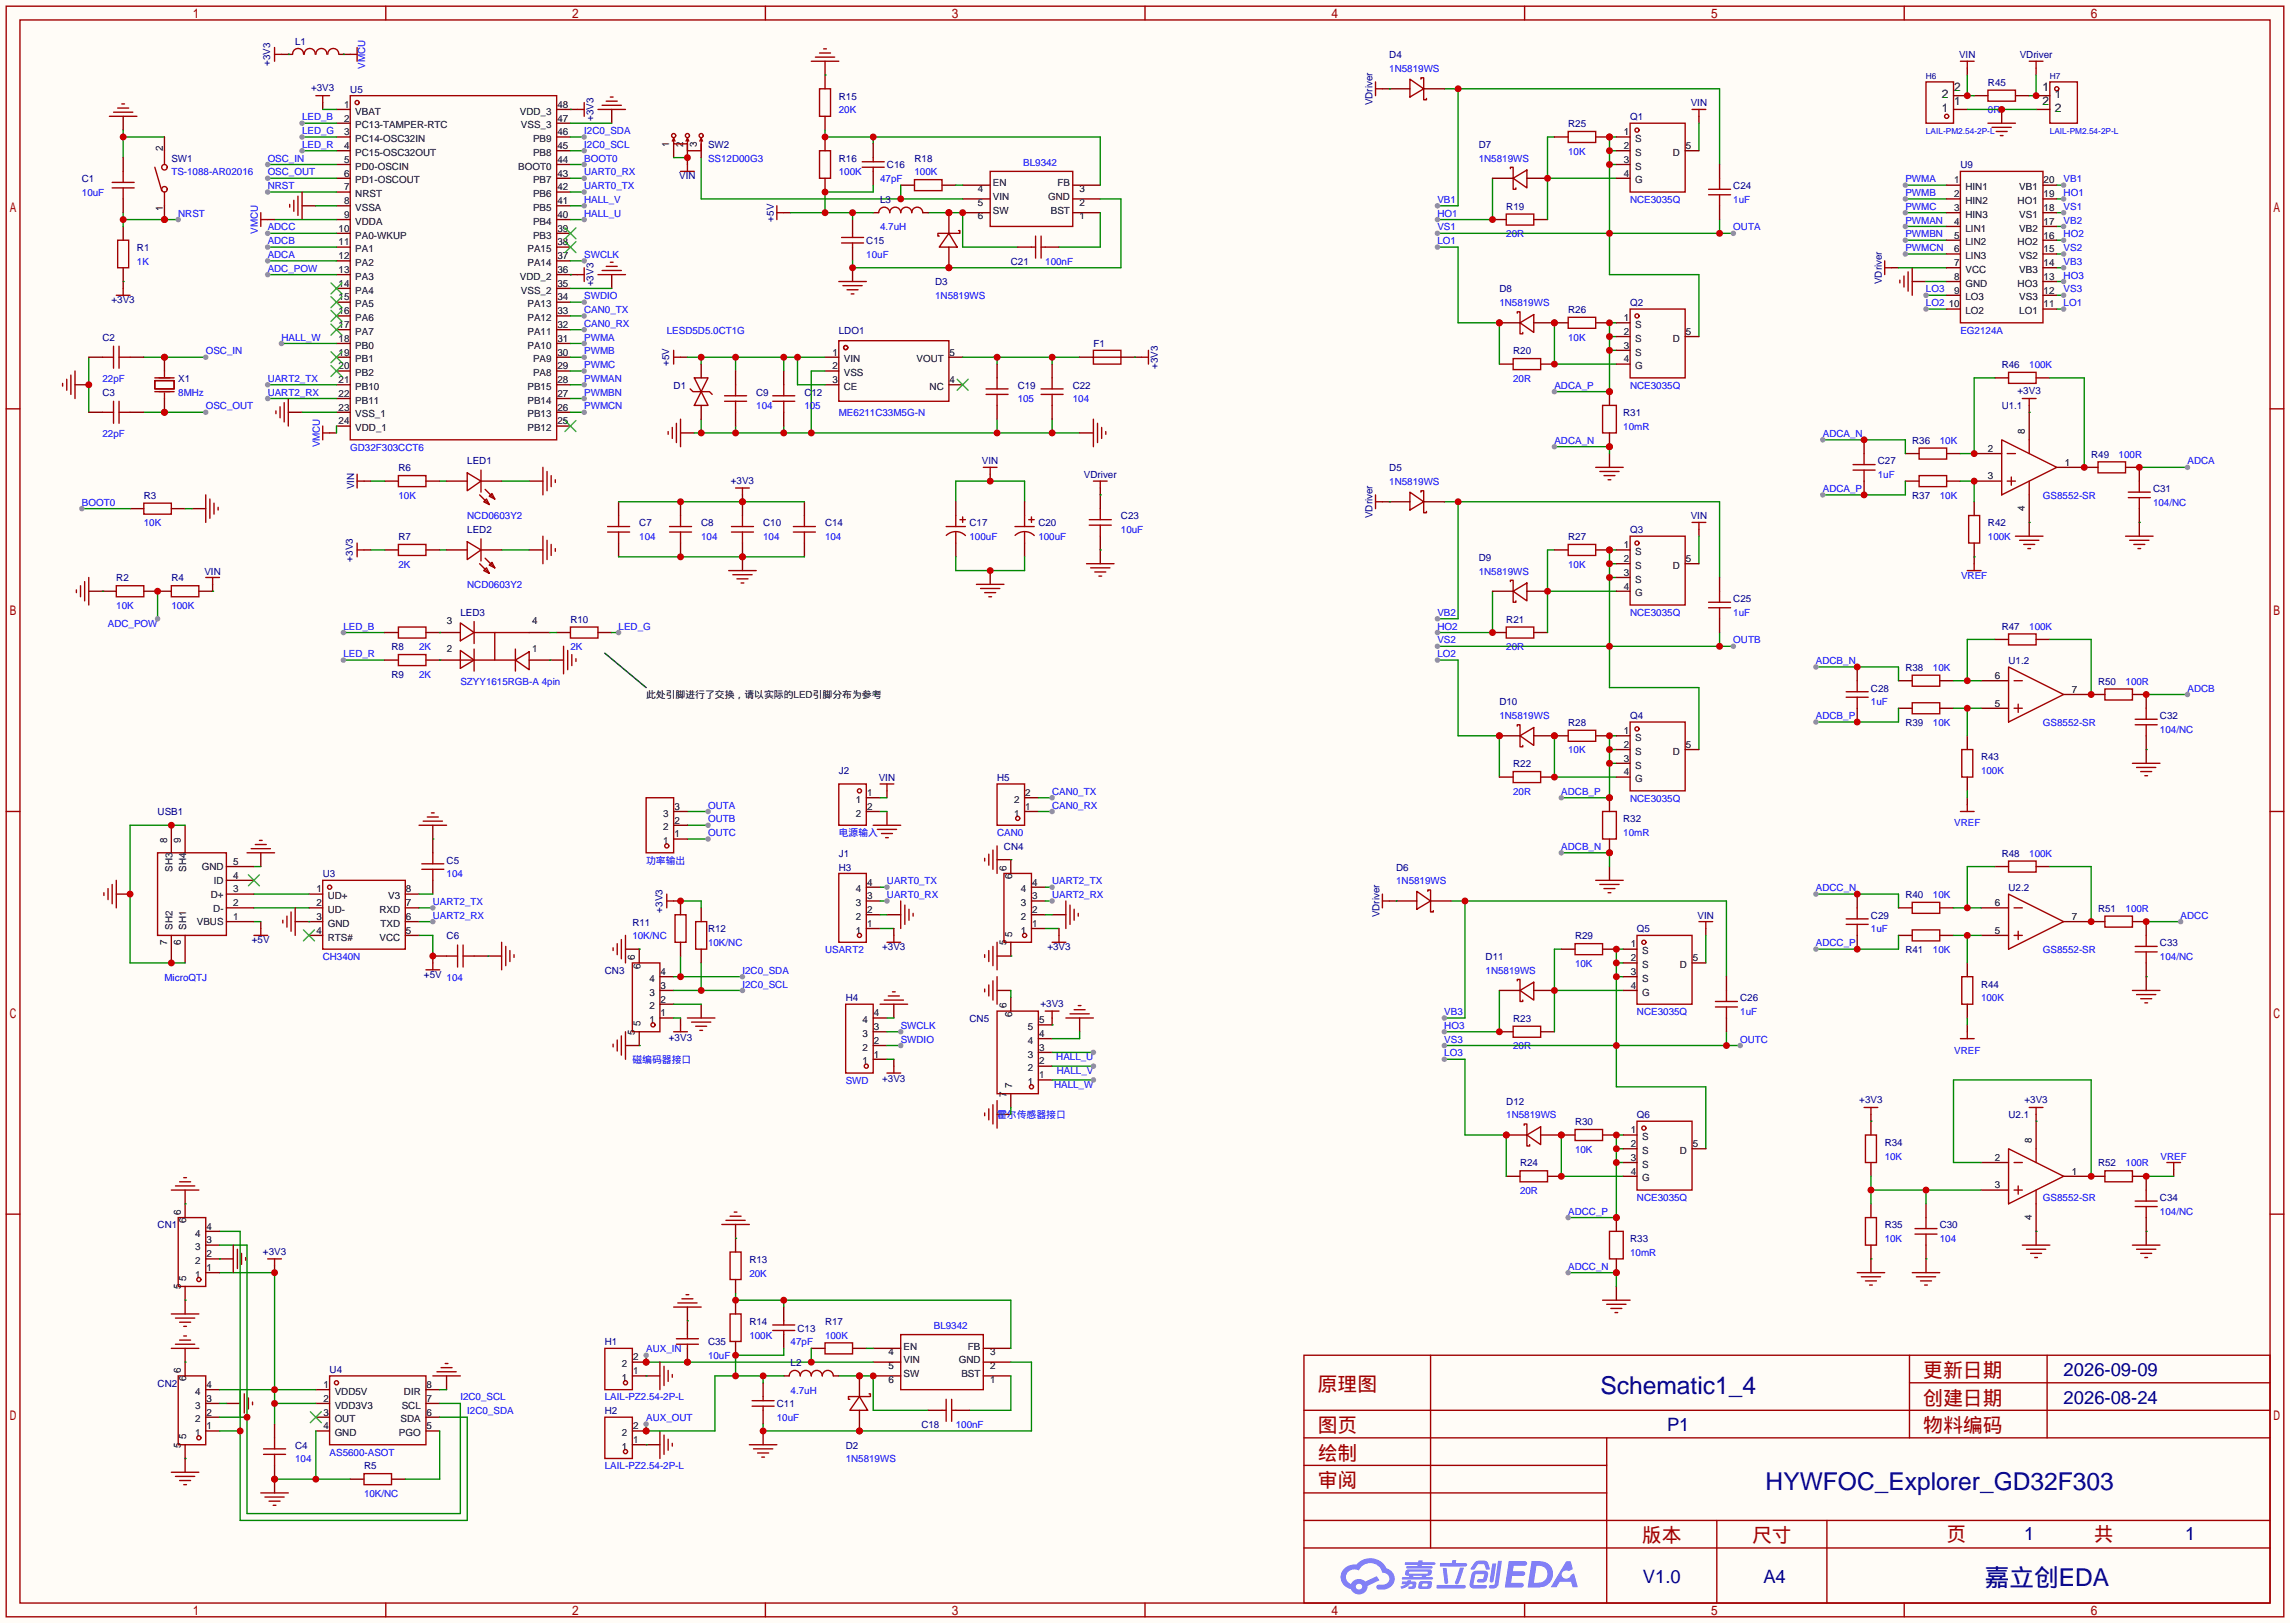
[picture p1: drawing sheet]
<svg xmlns="http://www.w3.org/2000/svg" width="423mm" height="299mm" viewBox="0 0 423 299" stroke-linecap="round" stroke-linejoin="round" font-family="sans-serif">
<defs><g id="words">
<g font-size="4.5" fill="#000080">
<text x="295.4" y="257.1">Schematic1_4</text>
<text x="325.9" y="274.9">HYWFOC_Explorer_GD32F303</text>
<text x="366.4" y="292.7">嘉立创EDA</text>
</g>
<g font-size="3.7" fill="#a00000">
<text x="243.2" y="256.7">原理图</text>
<text x="355" y="254.1">更新日期</text>
<text x="355" y="259.2">创建日期</text>
<text x="243.2" y="269.4">绘制</text>
<text x="243.2" y="264.3">图页</text>
<text x="355" y="264.3">物料编码</text>
<text x="243.2" y="274.4">审阅</text>
<text x="303" y="284.6">版本</text>
<text x="323.4" y="284.6">尺寸</text>
<text x="359.3" y="284.3">页</text>
<text x="386.5" y="284.3">共</text>
</g>
<g font-size="3.4" fill="#000080">
<text x="380.9" y="254">2026-09-09</text>
<text x="380.9" y="259">2026-08-24</text>
<text x="307.7" y="264.1">P1</text>
<text x="373.6" y="284.2">1</text>
<text x="403.3" y="284.2">1</text>
<text x="303.2" y="292.1">V1.0</text>
<text x="325.5" y="292.1">A4</text>
</g>
<g font-size="2.2">
<text x="360.7" y="16.9">2</text>
<text x="377" y="16.9">1</text>
<text x="358.4" y="20.7">1</text>
<text x="358.4" y="18.1">2</text>
<text x="360.7" y="19.4">1</text>
<text x="377" y="19.4">2</text>
<text x="379.3" y="18.1">1</text>
<text x="379.3" y="20.7">2</text>
</g>
<g font-size="1.8" fill="#000080">
<text x="54.5" y="8.2">L1</text>
<text x="256.4" y="10.8">D4</text>
<text x="361.6" y="10.8">VIN</text>
<text x="372.8" y="10.8">VDriver</text>
<text x="49.9" y="12.2" transform="rotate(-90 49.9 12.2)">+3V3</text>
<text x="57.4" y="16.9">+3V3</text>
<text x="64.6" y="17.1">U5</text>
<text x="366.9" y="15.8">R45</text>
<text x="109.6" y="22.3" transform="rotate(-90 109.6 22.3)">+3V3</text>
<text x="154.8" y="18.4">R15</text>
<text x="253.3" y="19.4" transform="rotate(-90 253.3 19.4)">VDriver</text>
<text x="289.4" y="23.5">R25</text>
<text x="300.9" y="22.2">Q1</text>
<text x="312" y="19.6">VIN</text>
<text x="31.6" y="29.8">SW1</text>
<text x="130.7" y="27.3">SW2</text>
<text x="154.8" y="29.8">R16</text>
<text x="168.8" y="29.8">R18</text>
<text x="272.9" y="27.3">D7</text>
<text x="15.1" y="33.6">C1</text>
<text x="125.4" y="33.1">VIN</text>
<text x="163.7" y="31.1">C16</text>
<text x="319.9" y="34.9">C24</text>
<text x="361.8" y="31.1">U9</text>
<text x="142.8" y="40.9" transform="rotate(-90 142.8 40.9)">+5V</text>
<text x="162.4" y="37.4">L3</text>
<text x="278" y="38.7">R19</text>
<text x="25.3" y="46.3">R1</text>
<text x="159.9" y="45">C15</text>
<text x="109.6" y="52.8" transform="rotate(-90 109.6 52.8)">+3V3</text>
<text x="172.6" y="52.7">D3</text>
<text x="186.6" y="48.9">C21</text>
<text x="276.7" y="53.9">D8</text>
<text x="347.3" y="52.4" transform="rotate(-90 347.3 52.4)">VDriver</text>
<text x="20.6" y="56">+3V3</text>
<text x="289.4" y="57.7">R26</text>
<text x="300.9" y="56.5">Q2</text>
<text x="18.9" y="62.8">C2</text>
<text x="154.8" y="61.6">LDO1</text>
<text x="201.8" y="64.1">F1</text>
<text x="279.3" y="65.4">R20</text>
<text x="32.9" y="70.4">X1</text>
<text x="123.5" y="67.6" transform="rotate(-90 123.5 67.6)">+5V</text>
<text x="124.3" y="71.7">D1</text>
<text x="187.8" y="71.7">C19</text>
<text x="198" y="71.7">C22</text>
<text x="213.7" y="68.1" transform="rotate(-90 213.7 68.1)">+3V3</text>
<text x="369.4" y="67.9">R46</text>
<text x="18.9" y="73">C3</text>
<text x="139.6" y="73">C9</text>
<text x="148.5" y="73">C12</text>
<text x="299.6" y="76.8">R31</text>
<text x="369.4" y="75.5">U1.1</text>
<text x="372.4" y="72.7">+3V3</text>
<text x="352.9" y="81.9">R36</text>
<text x="73.5" y="87">R6</text>
<text x="86.2" y="85.7">LED1</text>
<text x="134.9" y="89.2">+3V3</text>
<text x="181.2" y="85.7">VIN</text>
<text x="200" y="88.2">VDriver</text>
<text x="256.4" y="87">D5</text>
<text x="346.6" y="85.7">C27</text>
<text x="386" y="84.4">R49</text>
<text x="26.5" y="92">R3</text>
<text x="65.4" y="90.3" transform="rotate(-90 65.4 90.3)">VIN</text>
<text x="206.9" y="95.8">C23</text>
<text x="253.3" y="95.6" transform="rotate(-90 253.3 95.6)">VDriver</text>
<text x="312" y="95.8">VIN</text>
<text x="352.9" y="92">R37</text>
<text x="397.4" y="90.8">C31</text>
<text x="73.5" y="99.7">R7</text>
<text x="86.2" y="98.4">LED2</text>
<text x="118" y="97.1">C7</text>
<text x="129.4" y="97.1">C8</text>
<text x="140.8" y="97.1">C10</text>
<text x="152.3" y="97.1">C14</text>
<text x="178.9" y="97.1">C17</text>
<text x="191.6" y="97.1">C20</text>
<text x="289.4" y="99.7">R27</text>
<text x="300.9" y="98.4">Q3</text>
<text x="366.9" y="97.1">R42</text>
<text x="21.5" y="107.3">R2</text>
<text x="31.6" y="107.3">R4</text>
<text x="37.7" y="106">VIN</text>
<text x="65.1" y="103.6" transform="rotate(-90 65.1 103.6)">+3V3</text>
<text x="272.9" y="103.5">D9</text>
<text x="85" y="113.6">LED3</text>
<text x="319.9" y="111.1">C25</text>
<text x="72.3" y="120">R8</text>
<text x="105.3" y="114.9">R10</text>
<text x="278" y="114.9">R21</text>
<text x="369.4" y="116.2">R47</text>
<text x="72.3" y="125.1">R9</text>
<text x="351.7" y="123.8">R38</text>
<text x="370.7" y="122.5">U1.2</text>
<text x="276.7" y="130.1">D10</text>
<text x="345.3" y="127.6">C28</text>
<text x="387.2" y="126.3">R50</text>
<text x="289.4" y="133.9">R28</text>
<text x="300.9" y="132.7">Q4</text>
<text x="351.7" y="133.9">R39</text>
<text x="398.7" y="132.7">C32</text>
<text x="154.8" y="142.8">J2</text>
<text x="279.3" y="141.6">R22</text>
<text x="365.6" y="140.3">R43</text>
<text x="162.2" y="144.1">VIN</text>
<text x="184" y="144.1">H5</text>
<text x="29.1" y="150.5">USB1</text>
<text x="299.6" y="151.7">R32</text>
<text x="59.6" y="161.9">U3</text>
<text x="82.4" y="159.3">C5</text>
<text x="154.8" y="160.6">H3</text>
<text x="154.8" y="158.1">J1</text>
<text x="185.3" y="156.8">CN4</text>
<text x="257.7" y="160.6">D6</text>
<text x="369.4" y="158.1">R48</text>
<text x="351.7" y="165.7">R40</text>
<text x="370.7" y="164.4">U2.2</text>
<text x="82.4" y="173.3">C6</text>
<text x="116.7" y="170.8">R11</text>
<text x="122.3" y="168.4" transform="rotate(-90 122.3 168.4)">+3V3</text>
<text x="130.7" y="172">R12</text>
<text x="254.6" y="169.3" transform="rotate(-90 254.6 169.3)">VDriver</text>
<text x="290.7" y="173.3">R29</text>
<text x="302.1" y="172">Q5</text>
<text x="313.3" y="169.5">VIN</text>
<text x="345.3" y="169.5">C29</text>
<text x="387.2" y="168.2">R51</text>
<text x="46.5" y="174.1">+5V</text>
<text x="111.6" y="179.7">CN3</text>
<text x="162.8" y="175.4">+3V3</text>
<text x="193.3" y="175.4">+3V3</text>
<text x="274.2" y="177.1">D11</text>
<text x="351.7" y="175.9">R41</text>
<text x="398.7" y="174.6">C33</text>
<text x="78.2" y="180.4">+5V</text>
<text x="156.1" y="184.7">H4</text>
<text x="192" y="185.8">+3V3</text>
<text x="321.2" y="184.7">C26</text>
<text x="365.6" y="182.2">R44</text>
<text x="178.9" y="188.6">CN5</text>
<text x="279.3" y="188.6">R23</text>
<text x="123.5" y="192.1">+3V3</text>
<text x="162.8" y="199.7">+3V3</text>
<text x="278" y="203.8">D12</text>
<text x="343.2" y="203.5">+3V3</text>
<text x="373.6" y="203.5">+3V3</text>
<text x="290.7" y="207.6">R30</text>
<text x="302.1" y="206.3">Q6</text>
<text x="370.7" y="206.3">U2.1</text>
<text x="280.5" y="215.2">R24</text>
<text x="347.9" y="211.4">R34</text>
<text x="387.2" y="215.2">R52</text>
<text x="398.7" y="221.6">C34</text>
<text x="29.1" y="226.7">CN1</text>
<text x="347.9" y="226.7">R35</text>
<text x="358" y="226.7">C30</text>
<text x="48.5" y="231.5">+3V3</text>
<text x="138.3" y="233">R13</text>
<text x="300.9" y="229.2">R33</text>
<text x="138.3" y="244.4">R14</text>
<text x="147.2" y="245.7">C13</text>
<text x="152.3" y="244.4">R17</text>
<text x="111.6" y="248.2">H1</text>
<text x="130.7" y="248.2">C35</text>
<text x="29.1" y="255.9">CN2</text>
<text x="60.8" y="253.3">U4</text>
<text x="145.9" y="252.1">L2</text>
<text x="111.6" y="260.9">H2</text>
<text x="143.4" y="259.7">C11</text>
<text x="170.1" y="263.5">C18</text>
<text x="54.5" y="267.3">C4</text>
<text x="156.1" y="267.3">D2</text>
<text x="67.2" y="271.1">R5</text>
</g>
<g font-size="1.8" fill="#00f">
<text x="67.4" y="12.7" transform="rotate(-90 67.4 12.7)">VMCU</text>
<text x="256.4" y="13.3">1N5819WS</text>
<text x="55.8" y="22.2">LED_B</text>
<text x="154.8" y="20.9">20K</text>
<text x="366.9" y="20.9">0R</text>
<text x="49.4" y="29.8">OSC_IN</text>
<text x="55.8" y="24.7">LED_G</text>
<text x="55.8" y="27.3">LED_R</text>
<text x="107.8" y="29.8">BOOT0</text>
<text x="107.8" y="27.3">I2C0_SCL</text>
<text x="107.8" y="24.7">I2C0_SDA</text>
<text x="130.7" y="29.8">SS12D00G3</text>
<text x="272.9" y="29.8">1N5819WS</text>
<text x="289.4" y="28.5">10K</text>
<text x="31.6" y="32.3">TS-1088-AR02016</text>
<text x="49.4" y="32.3">OSC_OUT</text>
<text x="49.4" y="34.9">NRST</text>
<text x="107.8" y="34.9">UART0_TX</text>
<text x="107.8" y="32.3">UART0_RX</text>
<text x="154.8" y="32.3">100K</text>
<text x="162.4" y="33.6">47pF</text>
<text x="168.8" y="32.3">100K</text>
<text x="188.9" y="30.7">BL9342</text>
<text x="351.7" y="33.6">PWMA</text>
<text x="380.9" y="33.6">VB1</text>
<text x="15.1" y="36.2">10uF</text>
<text x="32.9" y="40">NRST</text>
<text x="107.8" y="40">HALL_U</text>
<text x="107.8" y="37.4">HALL_V</text>
<text x="265.3" y="40">HO1</text>
<text x="265.3" y="37.4">VB1</text>
<text x="300.9" y="37.4">NCE3035Q</text>
<text x="319.9" y="37.4">1uF</text>
<text x="351.7" y="41.2">PWMAN</text>
<text x="351.7" y="38.7">PWMC</text>
<text x="351.7" y="36.2">PWMB</text>
<text x="380.9" y="41.2">VB2</text>
<text x="380.9" y="38.7">VS1</text>
<text x="380.9" y="36.2">HO1</text>
<text x="47.6" y="43.2" transform="rotate(-90 47.6 43.2)">VMCU</text>
<text x="49.4" y="47.6">ADCA</text>
<text x="49.4" y="45">ADCB</text>
<text x="49.4" y="42.5">ADCC</text>
<text x="107.8" y="47.6">SWCLK</text>
<text x="159.9" y="47.6">10uF</text>
<text x="162.4" y="42.5">4.7uH</text>
<text x="265.3" y="42.5">VS1</text>
<text x="265.3" y="45">LO1</text>
<text x="278" y="43.8">20R</text>
<text x="319.9" y="42.5">OUTA</text>
<text x="351.7" y="46.3">PWMCN</text>
<text x="351.7" y="43.8">PWMBN</text>
<text x="380.9" y="46.3">VS2</text>
<text x="380.9" y="43.8">HO2</text>
<text x="25.3" y="48.9">1K</text>
<text x="49.4" y="50.1">ADC_POW</text>
<text x="192.9" y="48.9">100nF</text>
<text x="355.5" y="53.9">LO3</text>
<text x="380.9" y="48.9">VB3</text>
<text x="380.9" y="53.9">VS3</text>
<text x="380.9" y="51.4">HO3</text>
<text x="107.8" y="55.2">SWDIO</text>
<text x="107.8" y="57.7">CAN0_TX</text>
<text x="172.6" y="55.2">1N5819WS</text>
<text x="276.7" y="56.5">1N5819WS</text>
<text x="355.5" y="56.5">LO2</text>
<text x="380.9" y="56.5">LO1</text>
<text x="38" y="65.4">OSC_IN</text>
<text x="51.9" y="62.8">HALL_W</text>
<text x="107.8" y="65.4">PWMB</text>
<text x="107.8" y="62.8">PWMA</text>
<text x="107.8" y="60.3">CAN0_RX</text>
<text x="123.1" y="61.6">LESD5D5.0CT1G</text>
<text x="289.4" y="62.8">10K</text>
<text x="361.8" y="61.6">EG2124A</text>
<text x="18.9" y="70.4">22pF</text>
<text x="49.4" y="70.4">UART2_TX</text>
<text x="107.8" y="67.9">PWMC</text>
<text x="107.8" y="70.4">PWMAN</text>
<text x="279.3" y="70.4">20R</text>
<text x="286.9" y="71.7">ADCA_P</text>
<text x="300.9" y="71.7">NCE3035Q</text>
<text x="374.5" y="67.9">100K</text>
<text x="32.9" y="73">8MHz</text>
<text x="38" y="75.5">OSC_OUT</text>
<text x="49.4" y="73">UART2_RX</text>
<text x="107.8" y="75.5">PWMCN</text>
<text x="107.8" y="73">PWMBN</text>
<text x="139.6" y="75.5">104</text>
<text x="148.5" y="75.5">105</text>
<text x="154.8" y="76.8">ME6211C33M5G-N</text>
<text x="187.8" y="74.3">105</text>
<text x="198" y="74.3">104</text>
<text x="18.9" y="80.6">22pF</text>
<text x="59" y="82.6" transform="rotate(-90 59 82.6)">VMCU</text>
<text x="64.6" y="83.1">GD32F303CCT6</text>
<text x="286.9" y="81.9">ADCA_N</text>
<text x="299.6" y="79.3">10mR</text>
<text x="336.4" y="80.6">ADCA_N</text>
<text x="358" y="81.9">10K</text>
<text x="256.4" y="89.5">1N5819WS</text>
<text x="346.6" y="88.2">1uF</text>
<text x="391" y="84.4">100R</text>
<text x="403.7" y="85.7">ADCA</text>
<text x="15.1" y="93.3">BOOT0</text>
<text x="73.5" y="92">10K</text>
<text x="86.2" y="95.8">NCD0603Y2</text>
<text x="336.4" y="90.8">ADCA_P</text>
<text x="358" y="92">10K</text>
<text x="377.1" y="92">GS8552-SR</text>
<text x="397.4" y="93.3">104/NC</text>
<text x="26.5" y="97.1">10K</text>
<text x="118" y="99.7">104</text>
<text x="129.4" y="99.7">104</text>
<text x="140.8" y="99.7">104</text>
<text x="152.3" y="99.7">104</text>
<text x="178.9" y="99.7">100uF</text>
<text x="191.6" y="99.7">100uF</text>
<text x="206.9" y="98.4">10uF</text>
<text x="366.9" y="99.7">100K</text>
<text x="73.5" y="104.7">2K</text>
<text x="272.9" y="106">1N5819WS</text>
<text x="289.4" y="104.7">10K</text>
<text x="361.9" y="106.8">VREF</text>
<text x="21.5" y="112.4">10K</text>
<text x="31.6" y="112.4">100K</text>
<text x="86.2" y="108.5">NCD0603Y2</text>
<text x="265.3" y="113.6">VB2</text>
<text x="300.9" y="113.6">NCE3035Q</text>
<text x="319.9" y="113.6">1uF</text>
<text x="19.9" y="115.7">ADC_POW</text>
<text x="63.4" y="116.2">LED_B</text>
<text x="77.3" y="120">2K</text>
<text x="105.3" y="120">2K</text>
<text x="114.2" y="116.2">LED_G</text>
<text x="265.3" y="118.7">VS2</text>
<text x="265.3" y="116.2">HO2</text>
<text x="278" y="120">20R</text>
<text x="319.9" y="118.7">OUTB</text>
<text x="374.5" y="116.2">100K</text>
<text x="63.4" y="121.2">LED_R</text>
<text x="77.3" y="125.1">2K</text>
<text x="265.3" y="121.2">LO2</text>
<text x="335.2" y="122.5">ADCB_N</text>
<text x="356.7" y="123.8">10K</text>
<text x="85" y="126.3">SZYY1615RGB-A 4pin</text>
<text x="345.3" y="130.1">1uF</text>
<text x="392.3" y="126.3">100R</text>
<text x="403.7" y="127.6">ADCB</text>
<text x="276.7" y="132.7">1N5819WS</text>
<text x="335.2" y="132.7">ADCB_P</text>
<text x="356.7" y="133.9">10K</text>
<text x="377.1" y="133.9">GS8552-SR</text>
<text x="398.7" y="135.2">104/NC</text>
<text x="289.4" y="139">10K</text>
<text x="365.6" y="142.8">100K</text>
<text x="130.7" y="149.2">OUTA</text>
<text x="194.2" y="149.2">CAN0_RX</text>
<text x="194.2" y="146.6">CAN0_TX</text>
<text x="279.3" y="146.6">20R</text>
<text x="288.2" y="146.6">ADCB_P</text>
<text x="300.9" y="147.9">NCE3035Q</text>
<text x="130.7" y="151.7">OUTB</text>
<text x="130.7" y="154.3">OUTC</text>
<text x="154.8" y="154.3">电源输入</text>
<text x="184" y="154.3">CAN0</text>
<text x="299.6" y="154.3">10mR</text>
<text x="360.7" y="152.5">VREF</text>
<text x="82.4" y="161.9">104</text>
<text x="119.3" y="159.3">功率输出</text>
<text x="288.2" y="156.8">ADCB_N</text>
<text x="374.5" y="158.1">100K</text>
<text x="79.9" y="167">UART2_TX</text>
<text x="163.7" y="165.7">UART0_RX</text>
<text x="163.7" y="163.2">UART0_TX</text>
<text x="194.2" y="165.7">UART2_RX</text>
<text x="194.2" y="163.2">UART2_TX</text>
<text x="257.7" y="163.2">1N5819WS</text>
<text x="335.2" y="164.4">ADCC_N</text>
<text x="356.7" y="165.7">10K</text>
<text x="79.9" y="169.5">UART2_RX</text>
<text x="116.7" y="173.3">10K/NC</text>
<text x="345.3" y="172">1uF</text>
<text x="392.3" y="168.2">100R</text>
<text x="402.5" y="169.5">ADCC</text>
<text x="59.6" y="177.1">CH340N</text>
<text x="130.7" y="174.6">10K/NC</text>
<text x="137" y="179.7">I2C0_SDA</text>
<text x="152.3" y="175.9">USART2</text>
<text x="274.2" y="179.7">1N5819WS</text>
<text x="290.7" y="178.4">10K</text>
<text x="335.2" y="174.6">ADCC_P</text>
<text x="356.7" y="175.9">10K</text>
<text x="377.1" y="175.9">GS8552-SR</text>
<text x="398.7" y="177.1">104/NC</text>
<text x="30.4" y="180.9">MicroQTJ</text>
<text x="82.4" y="180.9">104</text>
<text x="137" y="182.2">I2C0_SCL</text>
<text x="365.6" y="184.7">100K</text>
<text x="166.2" y="189.8">SWCLK</text>
<text x="266.6" y="189.8">HO3</text>
<text x="266.6" y="187.3">VB3</text>
<text x="302.1" y="187.3">NCE3035Q</text>
<text x="321.2" y="187.3">1uF</text>
<text x="116.7" y="196.2">磁编码器接口</text>
<text x="166.2" y="192.4">SWDIO</text>
<text x="194.9" y="195.7">HALL_U</text>
<text x="266.6" y="194.9">LO3</text>
<text x="266.6" y="192.4">VS3</text>
<text x="279.3" y="193.6">20R</text>
<text x="321.2" y="192.4">OUTC</text>
<text x="360.7" y="194.4">VREF</text>
<text x="156.1" y="200">SWD</text>
<text x="194.5" y="200.8">HALL_W</text>
<text x="195" y="198.2">HALL_V</text>
<text x="184" y="206.3">霍尔传感器接口</text>
<text x="278" y="206.3">1N5819WS</text>
<text x="290.7" y="212.7">10K</text>
<text x="347.9" y="214">10K</text>
<text x="392.3" y="215.2">100R</text>
<text x="398.8" y="214">VREF</text>
<text x="280.5" y="220.3">20R</text>
<text x="302.1" y="221.6">NCE3035Q</text>
<text x="377.1" y="221.6">GS8552-SR</text>
<text x="289.4" y="224.1">ADCC_P</text>
<text x="398.7" y="224.1">104/NC</text>
<text x="300.9" y="231.7">10mR</text>
<text x="347.9" y="229.2">10K</text>
<text x="358" y="229.2">104</text>
<text x="138.3" y="235.5">20K</text>
<text x="289.4" y="234.3">ADCC_N</text>
<text x="172.3" y="245.3">BL9342</text>
<text x="119.3" y="249.5">AUX_IN</text>
<text x="130.7" y="250.8">10uF</text>
<text x="138.3" y="247">100K</text>
<text x="145.9" y="248.2">47pF</text>
<text x="152.3" y="247">100K</text>
<text x="145.9" y="257.1">4.7uH</text>
<text x="85" y="258.4">I2C0_SCL</text>
<text x="86.2" y="260.9">I2C0_SDA</text>
<text x="111.6" y="258.4">LAIL-PZ2.54-2P-L</text>
<text x="119.3" y="262.2">AUX_OUT</text>
<text x="143.4" y="262.2">10uF</text>
<text x="176.4" y="263.5">100nF</text>
<text x="54.5" y="269.8">104</text>
<text x="60.8" y="268.6">AS5600-ASOT</text>
<text x="156.1" y="269.8">1N5819WS</text>
<text x="111.6" y="271.1">LAIL-PZ2.54-2P-L</text>
<text x="67.2" y="276.2">10K/NC</text>
</g>
<g font-size="1.8">
<text x="63.5" y="19.9">1</text>
<text x="63.5" y="22.4">2</text>
<text x="65.6" y="21.2">VBAT</text>
<text x="65.6" y="23.7">PC13-TAMPER-RTC</text>
<text x="96" y="21.2">VDD_3</text>
<text x="96.2" y="23.7">VSS_3</text>
<text x="102.9" y="22.4">47</text>
<text x="102.9" y="19.9">48</text>
<text x="30" y="27.8" transform="rotate(-90 30 27.8)">2</text>
<text x="63.5" y="25">3</text>
<text x="63.5" y="27.5">4</text>
<text x="65.6" y="26.2">PC14-OSC32IN</text>
<text x="65.6" y="28.8">PC15-OSC32OUT</text>
<text x="98.4" y="28.8">PB8</text>
<text x="98.4" y="26.2">PB9</text>
<text x="102.9" y="27.5">45</text>
<text x="102.9" y="25">46</text>
<text x="123.5" y="27.1" transform="rotate(-90 123.5 27.1)">1</text>
<text x="126.1" y="27.1" transform="rotate(-90 126.1 27.1)">2</text>
<text x="128.6" y="27.1" transform="rotate(-90 128.6 27.1)">3</text>
<text x="299.7" y="25">1</text>
<text x="299.7" y="27.5">2</text>
<text x="301.8" y="26.2">S</text>
<text x="301.8" y="28.8">S</text>
<text x="308.8" y="28.8">D</text>
<text x="311.1" y="27.5">5</text>
<text x="63.5" y="30">5</text>
<text x="63.5" y="32.6">6</text>
<text x="63.5" y="35.1">7</text>
<text x="65.6" y="31.3">PD0-OSCIN</text>
<text x="65.6" y="33.9">PD1-OSCOUT</text>
<text x="95.7" y="31.3">BOOT0</text>
<text x="98.4" y="33.9">PB7</text>
<text x="102.9" y="35.1">42</text>
<text x="102.9" y="32.6">43</text>
<text x="102.9" y="30">44</text>
<text x="180.5" y="35.4">4</text>
<text x="183.3" y="34.4">EN</text>
<text x="195.2" y="34.4">FB</text>
<text x="199.3" y="35.4">3</text>
<text x="299.7" y="30">3</text>
<text x="299.7" y="32.6">4</text>
<text x="301.8" y="31.3">S</text>
<text x="301.8" y="33.9">G</text>
<text x="360.7" y="33.9">1</text>
<text x="362.8" y="35.1">HIN1</text>
<text x="372.7" y="35.1">VB1</text>
<text x="377.2" y="33.9">20</text>
<text x="30" y="39" transform="rotate(-90 30 39)">1</text>
<text x="63.5" y="37.7">8</text>
<text x="63.5" y="40.2">9</text>
<text x="65.6" y="36.4">NRST</text>
<text x="65.6" y="38.9">VSSA</text>
<text x="65.6" y="41.5">VDDA</text>
<text x="98.4" y="41.5">PB4</text>
<text x="98.4" y="38.9">PB5</text>
<text x="98.4" y="36.4">PB6</text>
<text x="102.9" y="40.2">40</text>
<text x="102.9" y="37.7">41</text>
<text x="180.5" y="38">5</text>
<text x="180.5" y="40.5">6</text>
<text x="183.3" y="36.9">VIN</text>
<text x="183.3" y="39.5">SW</text>
<text x="193.5" y="36.9">GND</text>
<text x="194" y="39.5">BST</text>
<text x="199.3" y="40.5">1</text>
<text x="199.3" y="38">2</text>
<text x="360.7" y="36.4">2</text>
<text x="360.7" y="38.9">3</text>
<text x="360.7" y="41.5">4</text>
<text x="362.8" y="37.7">HIN2</text>
<text x="362.8" y="40.2">HIN3</text>
<text x="372.4" y="37.7">HO1</text>
<text x="372.7" y="40.2">VS1</text>
<text x="377.2" y="41.5">17</text>
<text x="377.2" y="38.9">18</text>
<text x="377.2" y="36.4">19</text>
<text x="62.5" y="42.7">10</text>
<text x="62.5" y="45.3">11</text>
<text x="62.5" y="47.8">12</text>
<text x="65.6" y="44">PA0-WKUP</text>
<text x="65.6" y="46.6">PA1</text>
<text x="97.4" y="46.6">PA15</text>
<text x="98.4" y="44">PB3</text>
<text x="102.9" y="47.8">37</text>
<text x="102.9" y="45.3">38</text>
<text x="102.9" y="42.7">39</text>
<text x="360.7" y="44">5</text>
<text x="360.7" y="46.6">6</text>
<text x="362.8" y="42.7">LIN1</text>
<text x="362.8" y="45.3">LIN2</text>
<text x="362.8" y="47.8">LIN3</text>
<text x="372.4" y="45.3">HO2</text>
<text x="372.7" y="47.8">VS2</text>
<text x="372.7" y="42.7">VB2</text>
<text x="377.2" y="46.6">15</text>
<text x="377.2" y="44">16</text>
<text x="62.5" y="50.4">13</text>
<text x="62.5" y="52.9">14</text>
<text x="65.6" y="49.1">PA2</text>
<text x="65.6" y="51.6">PA3</text>
<text x="96" y="51.6">VDD_2</text>
<text x="97.4" y="49.1">PA14</text>
<text x="102.9" y="52.9">35</text>
<text x="102.9" y="50.4">36</text>
<text x="360.7" y="49.1">7</text>
<text x="360.7" y="51.6">8</text>
<text x="362.8" y="50.4">VCC</text>
<text x="362.8" y="52.9">GND</text>
<text x="372.4" y="52.9">HO3</text>
<text x="372.7" y="50.4">VB3</text>
<text x="377.2" y="51.6">13</text>
<text x="377.2" y="49.1">14</text>
<text x="62.5" y="55.4">15</text>
<text x="62.5" y="58">16</text>
<text x="65.6" y="54.2">PA4</text>
<text x="65.6" y="56.7">PA5</text>
<text x="65.6" y="59.3">PA6</text>
<text x="96.2" y="54.2">VSS_2</text>
<text x="97.4" y="59.3">PA12</text>
<text x="97.4" y="56.7">PA13</text>
<text x="102.9" y="58">33</text>
<text x="102.9" y="55.4">34</text>
<text x="299.7" y="59.3">1</text>
<text x="359.7" y="56.7">10</text>
<text x="360.7" y="54.2">9</text>
<text x="362.8" y="55.4">LO3</text>
<text x="362.8" y="58">LO2</text>
<text x="372.7" y="58">LO1</text>
<text x="372.7" y="55.4">VS3</text>
<text x="377.2" y="56.7">11</text>
<text x="377.2" y="54.2">12</text>
<text x="62.5" y="60.5">17</text>
<text x="62.5" y="63.1">18</text>
<text x="62.5" y="65.6">19</text>
<text x="65.6" y="61.8">PA7</text>
<text x="65.6" y="64.3">PB0</text>
<text x="97.4" y="64.3">PA10</text>
<text x="97.4" y="61.8">PA11</text>
<text x="102.9" y="65.6">30</text>
<text x="102.9" y="63.1">31</text>
<text x="102.9" y="60.5">32</text>
<text x="153.7" y="65.6">1</text>
<text x="175.3" y="65.6">5</text>
<text x="299.7" y="61.8">2</text>
<text x="299.7" y="64.3">3</text>
<text x="301.8" y="60.5">S</text>
<text x="301.8" y="63.1">S</text>
<text x="301.8" y="65.6">S</text>
<text x="308.8" y="63.1">D</text>
<text x="311.1" y="61.8">5</text>
<text x="62.5" y="68.1">20</text>
<text x="62.5" y="70.7">21</text>
<text x="65.6" y="66.9">PB1</text>
<text x="65.6" y="69.4">PB2</text>
<text x="65.6" y="72">PB10</text>
<text x="97.4" y="72">PB15</text>
<text x="98.4" y="69.4">PA8</text>
<text x="98.4" y="66.9">PA9</text>
<text x="102.9" y="70.7">28</text>
<text x="102.9" y="68.1">29</text>
<text x="153.7" y="68.1">2</text>
<text x="153.7" y="70.7">3</text>
<text x="155.8" y="66.9">VIN</text>
<text x="155.8" y="69.4">VSS</text>
<text x="155.8" y="72">CE</text>
<text x="169.2" y="66.9">VOUT</text>
<text x="171.6" y="72">NC</text>
<text x="175.3" y="70.7">4</text>
<text x="299.7" y="66.9">4</text>
<text x="301.8" y="68.1">G</text>
<text x="62.5" y="73.2">22</text>
<text x="62.5" y="75.8">23</text>
<text x="65.6" y="74.5">PB11</text>
<text x="65.6" y="77">VSS_1</text>
<text x="97.4" y="77">PB13</text>
<text x="97.4" y="74.5">PB14</text>
<text x="102.9" y="75.8">26</text>
<text x="102.9" y="73.2">27</text>
<text x="62.5" y="78.3">24</text>
<text x="65.6" y="79.6">VDD_1</text>
<text x="97.4" y="79.6">PB12</text>
<text x="102.9" y="78.3">25</text>
<text x="366.9" y="83.4">2</text>
<text x="373.7" y="80.1" transform="rotate(-90 373.7 80.1)">8</text>
<text x="366.9" y="88.5">3</text>
<text x="381.1" y="85.9">1</text>
<text x="373.7" y="94.3" transform="rotate(-90 373.7 94.3)">4</text>
<text x="299.7" y="101.2">1</text>
<text x="299.7" y="103.7">2</text>
<text x="299.7" y="106.2">3</text>
<text x="301.8" y="102.4">S</text>
<text x="301.8" y="105">S</text>
<text x="301.8" y="107.5">S</text>
<text x="308.8" y="105">D</text>
<text x="311.1" y="103.7">5</text>
<text x="299.7" y="108.8">4</text>
<text x="301.8" y="110.1">G</text>
<text x="82.5" y="115.2">3</text>
<text x="98.2" y="115.2">4</text>
<text x="82.5" y="120.2">2</text>
<text x="98.2" y="120.2">1</text>
<text x="368.2" y="125.3">6</text>
<text x="119.3" y="128.9">此处引脚进行了交换，请以实际的LED引脚分布为参考</text>
<text x="368.2" y="130.4">5</text>
<text x="382.4" y="127.8">7</text>
<text x="299.7" y="135.5">1</text>
<text x="299.7" y="138">2</text>
<text x="301.8" y="136.7">S</text>
<text x="311.1" y="138">5</text>
<text x="299.7" y="140.5">3</text>
<text x="299.7" y="143.1">4</text>
<text x="301.8" y="139.3">S</text>
<text x="301.8" y="141.8">S</text>
<text x="308.8" y="139.3">D</text>
<text x="124.5" y="149.4">3</text>
<text x="157.9" y="148.2">1</text>
<text x="160" y="146.9">1</text>
<text x="160" y="149.4">2</text>
<text x="187.2" y="148.2">2</text>
<text x="189.2" y="149.4">1</text>
<text x="189.2" y="146.9">2</text>
<text x="301.8" y="144.3">G</text>
<text x="30.8" y="155.6" transform="rotate(-90 30.8 155.6)">8</text>
<text x="33.4" y="155.6" transform="rotate(-90 33.4 155.6)">9</text>
<text x="122.4" y="155.8">1</text>
<text x="122.4" y="153.2">2</text>
<text x="122.4" y="150.7">3</text>
<text x="124.5" y="154.5">1</text>
<text x="124.5" y="152">2</text>
<text x="157.9" y="150.7">2</text>
<text x="187.2" y="150.7">1</text>
<text x="31.8" y="160.9" transform="rotate(-90 31.8 160.9)">SH3</text>
<text x="34.4" y="160.9" transform="rotate(-90 34.4 160.9)">SH4</text>
<text x="37.2" y="160.6">GND</text>
<text x="43.1" y="159.6">5</text>
<text x="185.8" y="160.7" transform="rotate(-90 185.8 160.7)">6</text>
<text x="38.9" y="165.7">D+</text>
<text x="39.5" y="163.1">ID</text>
<text x="43.1" y="167.2">2</text>
<text x="43.1" y="164.7">3</text>
<text x="43.1" y="162.1">4</text>
<text x="58.4" y="167.2">2</text>
<text x="58.4" y="164.7">1</text>
<text x="60.5" y="165.9">UD+</text>
<text x="71.6" y="165.9">V3</text>
<text x="74.9" y="164.7">8</text>
<text x="74.9" y="167.2">7</text>
<text x="157.9" y="167.2">3</text>
<text x="157.9" y="164.7">4</text>
<text x="160" y="165.9">3</text>
<text x="160" y="163.4">4</text>
<text x="186.8" y="162.2" transform="rotate(-90 186.8 162.2)">6</text>
<text x="188.4" y="167.2">3</text>
<text x="188.4" y="164.7">4</text>
<text x="190.5" y="165.9">3</text>
<text x="190.5" y="163.4">4</text>
<text x="368.2" y="167.2">6</text>
<text x="31.8" y="171.6" transform="rotate(-90 31.8 171.6)">SH2</text>
<text x="34.4" y="171.6" transform="rotate(-90 34.4 171.6)">SH1</text>
<text x="36.3" y="170.8">VBUS</text>
<text x="39.4" y="168.2">D-</text>
<text x="43.1" y="169.7">1</text>
<text x="58.4" y="172.3">4</text>
<text x="58.4" y="169.7">3</text>
<text x="60.5" y="173.6">RTS#</text>
<text x="60.5" y="171">GND</text>
<text x="60.5" y="168.5">UD-</text>
<text x="70" y="168.5">RXD</text>
<text x="70" y="173.6">VCC</text>
<text x="70.2" y="171">TXD</text>
<text x="74.9" y="169.7">6</text>
<text x="74.9" y="172.3">5</text>
<text x="157.9" y="172.3">1</text>
<text x="157.9" y="169.7">2</text>
<text x="160" y="171">1</text>
<text x="160" y="168.5">2</text>
<text x="186.8" y="172.9" transform="rotate(-90 186.8 172.9)">5</text>
<text x="188.4" y="172.3">1</text>
<text x="188.4" y="169.7">2</text>
<text x="190.5" y="171">1</text>
<text x="190.5" y="168.5">2</text>
<text x="368.2" y="172.3">5</text>
<text x="382.4" y="169.7">7</text>
<text x="30.8" y="174.4" transform="rotate(-90 30.8 174.4)">7</text>
<text x="33.4" y="174.4" transform="rotate(-90 33.4 174.4)">6</text>
<text x="117.2" y="177.2" transform="rotate(-90 117.2 177.2)">6</text>
<text x="118.2" y="178.7" transform="rotate(-90 118.2 178.7)">6</text>
<text x="121.9" y="179.9">4</text>
<text x="185.8" y="174.4" transform="rotate(-90 185.8 174.4)">5</text>
<text x="301" y="174.8">1</text>
<text x="301" y="177.4">2</text>
<text x="301" y="179.9">3</text>
<text x="303.1" y="176.1">S</text>
<text x="303.1" y="178.6">S</text>
<text x="310" y="178.6">D</text>
<text x="312.4" y="177.4">5</text>
<text x="119.8" y="183.7">3</text>
<text x="119.8" y="181.2">4</text>
<text x="121.9" y="185">2</text>
<text x="121.9" y="182.4">3</text>
<text x="301" y="182.4">4</text>
<text x="303.1" y="181.2">S</text>
<text x="303.1" y="183.7">G</text>
<text x="117.2" y="190.9" transform="rotate(-90 117.2 190.9)">5</text>
<text x="118.2" y="189.4" transform="rotate(-90 118.2 189.4)">5</text>
<text x="119.8" y="188.8">1</text>
<text x="119.8" y="186.3">2</text>
<text x="121.9" y="187.5">1</text>
<text x="159.2" y="191.3">3</text>
<text x="159.2" y="188.8">4</text>
<text x="161.3" y="190.1">3</text>
<text x="161.3" y="187.5">4</text>
<text x="185.8" y="186.1" transform="rotate(-90 185.8 186.1)">6</text>
<text x="186.8" y="187.6" transform="rotate(-90 186.8 187.6)">6</text>
<text x="189.7" y="190.1">5</text>
<text x="191.8" y="191.3">4</text>
<text x="191.8" y="188.8">5</text>
<text x="159.2" y="196.4">1</text>
<text x="159.2" y="193.9">2</text>
<text x="161.3" y="195.1">1</text>
<text x="161.3" y="192.6">2</text>
<text x="189.7" y="197.7">2</text>
<text x="189.7" y="195.1">3</text>
<text x="189.7" y="192.6">4</text>
<text x="191.8" y="196.4">2</text>
<text x="191.8" y="193.9">3</text>
<text x="185.8" y="202.3" transform="rotate(-90 185.8 202.3)">7</text>
<text x="186.8" y="200.8" transform="rotate(-90 186.8 200.8)">7</text>
<text x="189.7" y="200.2">1</text>
<text x="191.8" y="199">1</text>
<text x="301" y="209.1">1</text>
<text x="301" y="211.7">2</text>
<text x="301" y="214.2">3</text>
<text x="303.1" y="210.4">S</text>
<text x="303.1" y="212.9">S</text>
<text x="303.1" y="215.5">S</text>
<text x="310" y="212.9">D</text>
<text x="312.4" y="211.7">5</text>
<text x="368.2" y="214.2">2</text>
<text x="375" y="210.9" transform="rotate(-90 375 210.9)">8</text>
<text x="301" y="216.7">4</text>
<text x="303.1" y="218">G</text>
<text x="368.2" y="219.3">3</text>
<text x="382.4" y="216.7">1</text>
<text x="33.4" y="224.2" transform="rotate(-90 33.4 224.2)">6</text>
<text x="34.4" y="225.7" transform="rotate(-90 34.4 225.7)">6</text>
<text x="38.1" y="226.9">4</text>
<text x="375" y="225.1" transform="rotate(-90 375 225.1)">4</text>
<text x="36" y="233.2">2</text>
<text x="36" y="230.7">3</text>
<text x="36" y="228.2">4</text>
<text x="38.1" y="232">2</text>
<text x="38.1" y="229.4">3</text>
<text x="33.4" y="237.9" transform="rotate(-90 33.4 237.9)">5</text>
<text x="34.4" y="236.4" transform="rotate(-90 34.4 236.4)">5</text>
<text x="36" y="235.8">1</text>
<text x="38.1" y="234.5">1</text>
<text x="116.8" y="251">2</text>
<text x="164" y="250">4</text>
<text x="166.8" y="249">EN</text>
<text x="166.8" y="251.6">VIN</text>
<text x="176.9" y="251.6">GND</text>
<text x="178.7" y="249">FB</text>
<text x="182.8" y="250">3</text>
<text x="33.4" y="253.4" transform="rotate(-90 33.4 253.4)">6</text>
<text x="34.4" y="254.9" transform="rotate(-90 34.4 254.9)">6</text>
<text x="36" y="257.4">4</text>
<text x="38.1" y="256.1">4</text>
<text x="59.7" y="256.1">1</text>
<text x="61.8" y="257.4">VDD5V</text>
<text x="74.5" y="257.4">DIR</text>
<text x="78.7" y="256.1">8</text>
<text x="114.8" y="254.8">1</text>
<text x="114.8" y="252.3">2</text>
<text x="116.8" y="253.6">1</text>
<text x="164" y="252.6">5</text>
<text x="164" y="255.1">6</text>
<text x="166.8" y="254.1">SW</text>
<text x="177.4" y="254.1">BST</text>
<text x="182.8" y="255.1">1</text>
<text x="182.8" y="252.6">2</text>
<text x="36" y="262.5">2</text>
<text x="36" y="259.9">3</text>
<text x="38.1" y="263.7">1</text>
<text x="38.1" y="261.2">2</text>
<text x="38.1" y="258.6">3</text>
<text x="59.7" y="258.6">2</text>
<text x="59.7" y="261.2">3</text>
<text x="59.7" y="263.7">4</text>
<text x="61.8" y="259.9">VDD3V3</text>
<text x="61.8" y="262.5">OUT</text>
<text x="73.9" y="262.5">SDA</text>
<text x="74.1" y="259.9">SCL</text>
<text x="78.7" y="263.7">5</text>
<text x="78.7" y="261.2">6</text>
<text x="78.7" y="258.6">7</text>
<text x="116.8" y="263.7">2</text>
<text x="33.4" y="267.1" transform="rotate(-90 33.4 267.1)">5</text>
<text x="34.4" y="265.6" transform="rotate(-90 34.4 265.6)">5</text>
<text x="36" y="265">1</text>
<text x="61.8" y="265">GND</text>
<text x="73.6" y="265">PGO</text>
<text x="114.8" y="267.5">1</text>
<text x="114.8" y="265">2</text>
<text x="116.8" y="266.3">1</text>
</g>
<g font-size="1.5" fill="#000080">
<text x="355.5" y="14.6">H6</text>
<text x="378.3" y="14.6">H7</text>
</g>
<g font-size="1.5" fill="#00f">
<text x="355.5" y="24.7">LAIL-PM2.54-2P-L</text>
<text x="378.3" y="24.7">LAIL-PM2.54-2P-L</text>
</g>
</g></defs>
<path d="M0 0h422.7v299.5h-422.7z" fill="#fffcf7"/>
<g fill="none" stroke="#a10000" stroke-width=".25">
<path d="M1.1 1.1h420.4v297.2h-420.4zM3.7 3.7h415.3v292.1h-415.3zM71.2 1.1v2.6M141.3 1.1v2.6M211.3 1.1v2.6M281.4 1.1v2.6M351.5 1.1v2.6M1.1 75.4h2.6M419 75.4h2.5M1.1 149.7h2.6M419 149.7h2.5M1.1 224h2.6"/>
<path d="M419 224h2.5M240.7 250.1h178.3v45.7h-178.3zM264 250.1v35.5M352.4 250.1v15.2M352.4 255.1h66.6M377.8 250.1v15.2M240.7 270.4h55.8M240.7 265.3h178.3M240.7 275.5h55.8M240.7 260.2h178.3M296.5 265.3v30.5M71.2 295.8v2.5"/>
<path d="M141.3 295.8v2.5M211.3 295.8v2.5M240.7 285.6h178.3M240.7 280.5h178.3M281.4 295.8v2.5M316.9 280.5v15.3M337.2 280.5v15.3M351.5 295.8v2.5"/>
</g>
<g fill="#5487ff">
<path d="M278.5 288h2.1a.97 .97 0 0 1 1.3 .5 .53 .53 0 0 1-.7 .4h-1.8l-.2 1h1.9a.43 .43 0 0 1 .4 .5 .43 .43 0 0 1-.5 .4h-1.9l-.2 1.3h1.7a.45 .45 0 0 1 .6 .1 .45 .45 0 0 1-.2 .6l-3.3 .1z"/>
<path d="M289.1 288.1h.8l.4 1.4-.7 .4a.82 .82 0 0 0-1.2 .1 .82 .82 0 0 0 .1 1.1 .82 .82 0 0 0 1.1 0l.3-.5 .6-.3 .7 2.6h-1l-.2-1.1h-2.1l-.6 1.1h-1.1z"/>
<path d="M275.4 288.5h.8l-.5 3.2a.36 .36 0 0 1-.4 .3 .36 .36 0 0 1-.4-.3z"/>
<path d="M276.5 288h.7l-.6 4.3a1.13 1.13 0 0 1-1.8 .6l.2-.4 .7-.1 .2-.2z"/>
<path d="M272.2 288.3l.6-.3h1a.77 .77 0 0 1 .9 .5l.3 .9-.2 .2h-.5l-.4-1h-.9a1.3 1.3 0 0 0-.8 .9l-.6 .1-.2-.1z"/>
<path d="M271.8 290.2l.5-.4h1.7a.66 .66 0 0 1 .6 1l-.1 .4a.81 .81 0 0 1-.9 .8h-.7a.32 .32 0 0 1-.3-.4 .32 .32 0 0 1 .4-.3h.7l.2-.8h-1.6l-.3 1.9 2.1 .1a.32 .32 0 0 1 .3 .3 .32 .32 0 0 1-.3 .3h-2.3l-.5-.3-.1-.5z"/>
<path d="M265.2 292.4h5a.33 .33 0 0 1 .3 .4 .33 .33 0 0 1-.3 .3h-4.9l-.2-.2z"/>
<path d="M269.5 289.3h.7l-1 2.8a.36 .36 0 0 1-.4 .2 .36 .36 0 0 1-.3-.3z"/>
<path d="M266.3 289.3h.7l.3 2.6a.34 .34 0 0 1-.3 .3 .34 .34 0 0 1-.4-.2z"/>
<path d="M265.8 288.4h2.2v-.4l.2-.2h.6l-.1 .6h1.8a.32 .32 0 0 1 .3 .3 .32 .32 0 0 1-.4 .3h-4.5l-.2-.1z"/>
<path d="M258.8 291.8h.9l.1-.2h.7l-.1 .2 .9 .1a.82 .82 0 0 1-.6 1.3h-.8v-.5l.8-.1v-.3h-.5l-.5 .4-1 .5-.2-.5 1-.4h-.8z"/>
<path d="M259.3 288.3h2.5v-.4h.8l-.1 .4h2.2l.2 .2-.2 .2h-2.3v.3h1.8l.2 .2-.2 .2h-4.5l-.2-.2 .1-.2h2l.1-.3h-2.3l-.1-.1z"/>
<path d="M282.7 288l-.8 4.9h1.7a2.47 2.47 0 0 0 2.9-1.7 2.47 2.47 0 0 0-1.4-3zM283.6 288.9a1.61 1.61 0 0 1 2 1.4 1.61 1.61 0 0 1-1.8 1.8h-.7z"/>
<path d="M259.5 289.8a.55 .55 0 0 0-.2 .7 .55 .55 0 0 0 .7 .2l.1 .3h-1.3v.4h5.5l.2-.1-.2-.3h-1.2l.2-.3a.7 .7 0 0 0 .8-.2 .7 .7 0 0 0 0-.9h-4.2zM260.1 290h3.3l.2 .1-.2 .3h-3.3l-.1-.2zM260.8 290.7h1.7l-.2 .3h-1.4z"/>
<path d="M262 291.9a1.05 1.05 0 0 0-.1 1.2 2.91 2.91 0 0 0 2.2-.1 .98 .98 0 0 0 0-1.2l-1.6-.1zM262.6 292.2h.8h.1v.3l-.2 .2h-.8z"/>
<path d="M248.2 289.4a2.23 2.23 0 0 0-.7 2.3 2.23 2.23 0 0 0 1.8 1.5 1.58 1.58 0 0 0 1.8 1 1.58 1.58 0 0 0 1.3-1.6l2.2-1-.5-.8-2.1 1a1.65 1.65 0 0 0-2.7 .5 1.45 1.45 0 0 1-.7-2 1.45 1.45 0 0 1 2-.6l.2 .1a2.3 2.3 0 0 1 2.3-1.4 2.3 2.3 0 0 1 2.1 1.8 1.12 1.12 0 0 1 1.2 1 1.12 1.12 0 0 1-1.1 1.2h-.7a.45 .45 0 0 0-.6 .4 .45 .45 0 0 0 .5 .5 2.26 2.26 0 0 0 2.9-2.4 2.04 2.04 0 0 0-1.5-1.5 3.3 3.3 0 0 0-5.6-.7l-1.1 .1zM250.3 292.8a.57 .57 0 0 1 1.1 0 .57 .57 0 0 1-1.1 0z"/>
</g>
<g fill="none" stroke="#a10000" stroke-width=".25">
<path d="M64.6 17.7h38.1v63.5h-38.1z"/>
<circle cx="65.9" cy="18.9" r=".38"/>
</g>
<g fill="none" stroke="#870000" stroke-width=".25">
<path d="M62.1 20.2h2.5M62.1 22.7h2.5M62.1 25.3h2.5M62.1 27.8h2.5M62.1 30.4h2.5M62.1 32.9h2.5M62.1 35.4h2.5M62.1 38h2.5M102.7 20.2h2.6M102.7 22.7h2.6M102.7 25.3h2.6M102.7 27.8h2.6"/>
<path d="M102.7 30.4h2.6M102.7 32.9h2.6M102.7 35.4h2.6M102.7 38h2.6M62.1 40.5h2.5M62.1 43.1h2.5M62.1 45.6h2.5M62.1 48.1h2.5M62.1 50.7h2.5M62.1 53.2h2.5M62.1 55.8h2.5M62.1 58.3h2.5"/>
<path d="M102.7 40.5h2.6M102.7 43.1h2.6M102.7 45.6h2.6M102.7 48.1h2.6M102.7 50.7h2.6M102.7 53.2h2.6M102.7 55.8h2.6M102.7 58.3h2.6M62.1 60.8h2.5M62.1 63.4h2.5M62.1 65.9h2.5M62.1 68.5h2.5"/>
<path d="M62.1 71h2.5M62.1 73.5h2.5M62.1 76.1h2.5M62.1 78.6h2.5M102.7 60.8h2.6M102.7 63.4h2.6M102.7 65.9h2.6M102.7 68.5h2.6M102.7 71h2.6M102.7 73.5h2.6M102.7 76.1h2.6M102.7 78.6h2.6"/>
</g>
<g fill="none" stroke="#3c3" stroke-width=".25">
<path d="M61.1 52.2l2 2M61.1 54.7l2 2.1M61.1 57.3l2 2M61.1 59.8l2 2M63.1 52.2l-2 2M63.1 54.7l-2 2.1M63.1 57.3l-2 2M63.1 59.8l-2 2M104.3 44.6l2 2M104.3 42l2 2.1M106.3 44.6l-2 2M106.3 42l-2 2.1"/>
<path d="M61.1 64.9l2 2M61.1 67.4l2 2.1M63.1 64.9l-2 2M63.1 67.4l-2 2.1M104.3 77.6l2 2M106.3 77.6l-2 2"/>
</g>
<path d="M26.5 76.1h11.5" fill="none" stroke="#008700" stroke-width=".25"/>
<circle cx="30.4" cy="76.1" r=".63" fill="#c00"/>
<circle cx="38" cy="76.1" r=".51" fill="#999"/>
<path d="M26.5 65.9h11.5" fill="none" stroke="#008700" stroke-width=".25"/>
<circle cx="30.4" cy="65.9" r=".63" fill="#c00"/>
<circle cx="38" cy="65.9" r=".51" fill="#999"/>
<path d="M16.4 65.9v10.2" fill="none" stroke="#008700" stroke-width=".25"/>
<path d="M18.9 65.9h2.1M18.9 76.1h2.1M21 63.9v4M21 74v4.1M22 63.9v4M22 74v4.1M22 65.9h2M22 76.1h2" fill="none" stroke="#a10000" stroke-width=".25"/>
<path d="M16.4 65.9h2.5M16.4 76.1h2.5M24 65.9h2.5M24 76.1h2.5M30.4 65.9v2.6" fill="none" stroke="#870000" stroke-width=".25"/>
<circle cx="30.4" cy="65.9" r=".63" fill="#c00"/>
<path d="M30.4 73.5v2.6" fill="none" stroke="#870000" stroke-width=".25"/>
<circle cx="30.4" cy="76.1" r=".63" fill="#c00"/>
<path d="M28.6 70.2h3.5v1.6h-3.5zM28.6 72.3h3.5M28.6 69.7h3.5M30.4 68.5v1M30.4 72.5v1" fill="none" stroke="#a10000" stroke-width=".25"/>
<path d="M49.4 30.4h12.7" fill="none" stroke="#008700" stroke-width=".25"/>
<circle cx="49.4" cy="30.4" r=".51" fill="#999"/>
<path d="M49.4 32.9h12.7" fill="none" stroke="#008700" stroke-width=".25"/>
<circle cx="49.4" cy="32.9" r=".51" fill="#999"/>
<path d="M22.7 41.8v2.5M22.7 49.4v3.8" fill="none" stroke="#870000" stroke-width=".25"/>
<path d="M21.5 54.5h2.5M21.7 44.3h2v5.1h-2zM22.7 53.2v1.3" fill="none" stroke="#a10000" stroke-width=".25"/>
<path d="M22.7 39.2v2.6M22.7 51.9h.1M22.7 40.5h10.2" fill="none" stroke="#008700" stroke-width=".25"/>
<g fill="#c00">
<circle cx="22.7" cy="40.5" r=".63"/>
<circle cx="30.4" cy="40.5" r=".63"/>
</g>
<circle cx="32.9" cy="40.5" r=".51" fill="#999"/>
<path d="M22.7 21.5v2.5" fill="none" stroke="#870000" stroke-width=".25"/>
<path d="M21.7 19.9h2M22.5 19.2h.5M20.2 21.5h5.1M21 20.7h3.5" fill="none" stroke="#a10000" stroke-width=".25"/>
<path d="M22.7 24v5.1M22.7 25.3h7.7" fill="none" stroke="#008700" stroke-width=".25"/>
<circle cx="22.7" cy="25.3" r=".63" fill="#c00"/>
<path d="M20.7 33.7h4.1M20.7 34.7h4.1M22.7 31.6v2.1M22.7 34.7v2" fill="none" stroke="#a10000" stroke-width=".25"/>
<path d="M22.7 29.1v2.5M22.7 36.7v2.5M30.4 25.3v2.5M30.4 38v2.5" fill="none" stroke="#870000" stroke-width=".25"/>
<circle cx="30.4" cy="40.5" r=".63" fill="#c00"/>
<g fill="none" stroke="#a10000" stroke-width=".25">
<path d="M28.6 30.9l1.2 4.3M30.4 27.8v2.6M30.4 35.4v2.6"/>
<circle cx="30.4" cy="30.9" r=".51"/>
<circle cx="30.4" cy="34.9" r=".51"/>
</g>
<path d="M49.4 35.4h12.7" fill="none" stroke="#008700" stroke-width=".25"/>
<circle cx="49.4" cy="35.4" r=".51" fill="#999"/>
<g fill="none" stroke="#870000" stroke-width=".25">
<path d="M152.3 13.8v2.6M152.3 21.5v2.5M152.3 25.3v2.5M152.3 32.9v2.5M166.2 34.2h2.6M173.9 34.2h2.5M177.7 34.2h5.1M177.7 39.2h5.1M177.7 36.7h5.1M198 34.2h5.1M198 39.2h5.1M198 36.7h5.1"/>
<path d="M157.4 40.5v2.6M157.4 45.6v2.5M135.8 228.5v2.5M135.8 236.1v2.5M135.8 239.9v2.5M135.8 247.5v2.6M140.8 255.1v2.6M149.7 248.8h2.6M157.4 248.8h2.5M161.2 248.8h5M161.2 253.9h5M161.2 251.3h5"/>
<path d="M181.5 248.8h5.1M181.5 253.9h5.1M181.5 251.3h5.1M140.8 260.2v2.6"/>
</g>
<g fill="none" stroke="#a10000" stroke-width=".25">
<path d="M151.3 16.4h2v5.1h-2zM151.3 27.8h2v5.1h-2zM168.8 33.1h5.1v2.1h-5.1zM182.8 31.6h15.2v10.2h-15.2zM155.3 43.8h4.1M155.3 44.8h4.1M157.4 43.1v.7M157.4 44.8v.8M134.7 231h2.1v5.1h-2.1zM134.7 242.4h2.1v5.1h-2.1zM138.8 258.4h4.1M138.8 259.5h4.1"/>
<path d="M140.8 257.7v.7M140.8 259.5v.7M152.3 247.8h5.1v2h-5.1zM166.2 246.3h15.3v10.1h-15.3z"/>
</g>
<path d="M119.3 250.1v1.2h41.9M149.7 248.8v2.5" fill="none" stroke="#008700" stroke-width=".25"/>
<g fill="#c00">
<circle cx="149.7" cy="251.3" r=".63"/>
<circle cx="126.9" cy="251.3" r=".63"/>
<circle cx="119.3" cy="251.3" r=".63"/>
</g>
<circle cx="119.3" cy="250.1" r=".51" fill="#999"/>
<path d="M129.4 29.1v7.6h48.3M166.2 34.2v2.5" fill="none" stroke="#008700" stroke-width=".25"/>
<circle cx="166.2" cy="36.7" r=".63" fill="#c00"/>
<path d="M171.3 39.2h6.4v6.4h10.1" fill="none" stroke="#008700" stroke-width=".25"/>
<g fill="#c00">
<circle cx="177.7" cy="39.2" r=".63"/>
<circle cx="175.1" cy="39.2" r=".63"/>
</g>
<path d="M154.8 253.9h6.4v6.3h10.1" fill="none" stroke="#008700" stroke-width=".25"/>
<g fill="#c00">
<circle cx="158.6" cy="253.9" r=".63"/>
<circle cx="161.2" cy="253.9" r=".63"/>
</g>
<path d="M176.4 34.2h1.3M159.9 248.8h1.3M186.6 251.3h3.8v12.7h-49.6v-1.2" fill="none" stroke="#008700" stroke-width=".25"/>
<path d="M157.4 49.4v2.5M119.3 253.9h2.5M126.9 241.2v2.5M119.3 266.6h2.5M140.8 264v2.6" fill="none" stroke="#870000" stroke-width=".25"/>
<g fill="none" stroke="#a10000" stroke-width=".25">
<path d="M154.8 51.9h5.1M155.6 52.7h3.5M156.3 53.5h2.1M157.1 54.2h.5M125.9 239.6h2M126.6 238.9h.5M121.8 251.3v5.1M122.6 252.1v3.6M123.3 252.9v2M124.1 253.6v.5M124.3 241.2h5.1M125.1 240.4h3.6"/>
<path d="M121.8 264v5.1M122.6 264.8v3.6M123.3 265.6v2M124.1 266.3v.5M138.3 266.6h5.1M139.1 267.3h3.5M139.8 268.1h2.1M140.6 268.9h.5"/>
</g>
<g fill="#c00">
<circle cx="158.6" cy="264" r=".63"/>
<circle cx="140.8" cy="264" r=".63"/>
</g>
<path d="M203.1 36.7h3.8v12.7h-49.5v-1.3" fill="none" stroke="#008700" stroke-width=".25"/>
<g fill="#c00">
<circle cx="157.4" cy="49.4" r=".63"/>
<circle cx="175.1" cy="49.4" r=".63"/>
</g>
<path d="M152.3 24v1.3h50.8v8.9M161.2 25.3v1.2" fill="none" stroke="#008700" stroke-width=".25"/>
<g fill="#c00">
<circle cx="152.3" cy="25.3" r=".63"/>
<circle cx="161.2" cy="25.3" r=".63"/>
</g>
<path d="M135.8 238.6v1.3h50.8v8.9M144.7 239.9v1.3" fill="none" stroke="#008700" stroke-width=".25"/>
<g fill="#c00">
<circle cx="144.7" cy="239.9" r=".63"/>
<circle cx="135.8" cy="239.9" r=".63"/>
</g>
<path d="M152.3 11.3v2.5M144.7 39.2h1.2M187.8 45.6h2.6M192.9 45.6h2.6M135.8 225.9v2.6M126.9 248.8v2.5M144.7 241.2v2.5M144.7 246.3v2.5M171.3 260.2h2.6M176.4 260.2h2.5" fill="none" stroke="#870000" stroke-width=".25"/>
<g fill="none" stroke="#a10000" stroke-width=".25">
<path d="M149.7 11.3h5.1M150.5 10.5h3.6M151.3 9.8h2M152 9h.5M143.4 38v2.5M143.4 39.2h1.3M190.4 45.6h.7M191.1 43.6v4M192.2 43.6v4M192.2 45.6h.7M133.2 225.9h5.1M134 225.2h3.5"/>
<path d="M134.7 224.4h2.1M135.5 223.6h.5M124.8 248h4.1M124.8 247h4.1M142.6 244.5h4.1M142.6 245.5h4.1M144.7 243.7v.8M144.7 245.5v.8M174.6 258.2v4.1M175.6 258.2v4.1M173.9 260.2h.7M175.6 260.2h.8"/>
</g>
<path d="M152.3 13.8h.1M203.1 39.2v6.4h-7.6M135.8 228.5h.1M186.6 253.9v6.3h-7.7" fill="none" stroke="#008700" stroke-width=".25"/>
<circle cx="126.9" cy="251.3" r=".63" fill="#c00"/>
<path d="M161.2 26.5v2.6M161.2 31.6v2.6M175.1 39.2v3.9M126.9 243.7v2.6" fill="none" stroke="#870000" stroke-width=".25"/>
<path d="M159.1 29.8h4.1M159.1 30.9h4.1M161.2 29.1v.7M161.2 30.9v.7M175.1 43.1l1.6 2.5h-3.3zM176.9 42.5h.3v.6h-4.1v.5h.3M126.9 246.3v.7M126.9 248v.8" fill="none" stroke="#a10000" stroke-width=".25"/>
<circle cx="175.1" cy="39.2" r=".63" fill="#c00"/>
<path d="M175.1 45.6v3.8" fill="none" stroke="#870000" stroke-width=".25"/>
<circle cx="175.1" cy="49.4" r=".63" fill="#c00"/>
<path d="M158.6 257.7l1.5 2.5h-3.3zM160.4 257.2h.3v.5h-4.1v.5h.2" fill="none" stroke="#a10000" stroke-width=".25"/>
<path d="M158.6 253.9v3.8" fill="none" stroke="#870000" stroke-width=".25"/>
<circle cx="158.6" cy="253.9" r=".63" fill="#c00"/>
<path d="M158.6 260.2v3.8" fill="none" stroke="#870000" stroke-width=".25"/>
<circle cx="158.6" cy="264" r=".63" fill="#c00"/>
<path d="M161.2 39.2h1M170.3 39.2h1M144.7 253.9h1M153.8 253.9h1" fill="none" stroke="#870000" stroke-width=".25"/>
<path d="M162.2 39.2a1.02 1.02 0 0 1 1-1 1.02 1.02 0 0 1 1 1M164.2 39.2a1.02 1.02 0 0 1 1-1 1.02 1.02 0 0 1 1 1M166.2 39.2a1.02 1.02 0 0 1 1.1-1 1.02 1.02 0 0 1 1 1M168.3 39.2a1.02 1.02 0 0 1 1-1 1.02 1.02 0 0 1 1 1M145.7 253.9a1.02 1.02 0 0 1 1-1 1.02 1.02 0 0 1 1 1 1.02 1.02 0 0 1 1-1 1.02 1.02 0 0 1 1 1 1.02 1.02 0 0 1 1-1 1.02 1.02 0 0 1 1.1 1 1.02 1.02 0 0 1 1-1 1.02 1.02 0 0 1 1 1" fill="none" stroke="#a10000" stroke-width=".25"/>
<path d="M140.8 253.9v1.2M144.7 253.9h-12.7v10.1h-12.7v-1.2M144.7 248.8v1.3h-8.9v3.8" fill="none" stroke="#008700" stroke-width=".25"/>
<g fill="#c00">
<circle cx="119.3" cy="264" r=".63"/>
<circle cx="135.8" cy="253.9" r=".63"/>
<circle cx="140.8" cy="253.9" r=".63"/>
<circle cx="135.8" cy="250.1" r=".63"/>
</g>
<circle cx="119.3" cy="262.8" r=".51" fill="#999"/>
<path d="M145.9 39.2h15.3M157.4 39.2v1.3M161.2 34.2v1.2h-8.9v3.8" fill="none" stroke="#008700" stroke-width=".25"/>
<g fill="#c00">
<circle cx="152.3" cy="39.2" r=".63"/>
<circle cx="152.3" cy="35.4" r=".63"/>
<circle cx="157.4" cy="39.2" r=".63"/>
</g>
<g fill="none" stroke="#a10000" stroke-width=".25">
<path d="M124.3 64.6v2.6M124.3 65.9h1.3M154.8 62.9h20.3v11.1h-20.3z"/>
<circle cx="156.1" cy="64.1" r=".38"/>
</g>
<path d="M125.6 65.9h1.3M152.3 65.9h2.5M152.3 68.5h2.5M152.3 71h2.5M175.1 65.9h2.6M175.1 71h2.6" fill="none" stroke="#870000" stroke-width=".25"/>
<path d="M176.7 70l2 2M178.7 70l-2 2" fill="none" stroke="#3c3" stroke-width=".25"/>
<path d="M126.9 65.9h25.4M129.4 65.9v1.3M135.8 65.9v2.6M144.7 65.9v2.6M147.2 65.9v5.1h5.1" fill="none" stroke="#008700" stroke-width=".25"/>
<g fill="#c00">
<circle cx="135.8" cy="65.9" r=".63"/>
<circle cx="144.7" cy="65.9" r=".63"/>
<circle cx="147.2" cy="65.9" r=".63"/>
<circle cx="129.4" cy="65.9" r=".63"/>
</g>
<path d="M177.7 65.9h21.6M184 65.9v1.3M194.2 65.9v1.3" fill="none" stroke="#008700" stroke-width=".25"/>
<g fill="#c00">
<circle cx="194.2" cy="65.9" r=".63"/>
<circle cx="184" cy="65.9" r=".63"/>
</g>
<path d="M125.6 79.9h2.5" fill="none" stroke="#870000" stroke-width=".25"/>
<path d="M123.3 79.6v.5M124.1 78.9v2M124.8 78.1v3.6M125.6 77.3v5.1" fill="none" stroke="#a10000" stroke-width=".25"/>
<path d="M128.1 79.9h71.2M129.4 77.3v2.6M135.8 78.6v1.3M144.7 78.6v1.3M152.3 68.5h-2.6v11.4M184 77.3v2.6M194.2 77.3v2.6" fill="none" stroke="#008700" stroke-width=".25"/>
<g fill="#c00">
<circle cx="135.8" cy="79.9" r=".63"/>
<circle cx="144.7" cy="79.9" r=".63"/>
<circle cx="149.7" cy="79.9" r=".63"/>
<circle cx="184" cy="79.9" r=".63"/>
<circle cx="194.2" cy="79.9" r=".63"/>
<circle cx="129.4" cy="79.9" r=".63"/>
</g>
<g fill="none" stroke="#870000" stroke-width=".25">
<path d="M51.9 10h1.3M59.6 18.9v1.3M55.8 38h2.5M105.3 20.2h1.3M112.9 20.2v2.5M105.3 50.7h1.3M112.9 50.7v2.5M53.2 76.1h2.6M135.8 68.5v2.5M135.8 76.1v2.5M144.7 68.5v2.5M144.7 76.1v2.5"/>
<path d="M184 67.2v2.5M184 74.8v2.5M194.2 67.2v2.5M194.2 74.8v2.5M199.3 79.9h2.5M71 88.8h2.5M78.6 88.8h2.6M97.7 88.8h2.5M67.2 101.5h1.3M71 101.5h2.5M78.6 101.5h2.6M97.7 101.5h2.5"/>
</g>
<g fill="none" stroke="#a10000" stroke-width=".25">
<path d="M50.7 8.8v2.5M50.7 10h1.2M58.3 17.7h2.5M59.6 17.7v1.2M107.8 18.9v2.6M111.1 19.4h3.6M111.9 18.7h2M112.6 17.9h.6M53.5 37.7v.5M54.2 37v2M55 36.2v3.6M55.8 35.4v5.1"/>
<path d="M106.6 20.2h1.2M110.4 20.2h5M106.6 50.7h1.2M107.8 49.4v2.5M110.4 50.7h5M111.1 49.9h3.6M111.9 49.1h2M112.6 48.4h.6M50.9 75.8v.5M51.7 75.1v2M52.5 74.3v3.6M53.2 73.5v5.1"/>
<path d="M133.7 74h4.1M133.7 73h4.1M135.8 71v2M135.8 74v2.1M142.6 74h4.1M142.6 73h4.1M144.7 71v2M144.7 74v2.1M182 72.8h4.1M182 71.8h4.1M184 69.7v2.1M184 72.8v2"/>
<path d="M192.2 72.8h4M192.2 71.8h4M194.2 69.7v2.1M194.2 72.8v2M201.8 77.3v5.1M202.6 78.1v3.6M203.3 78.9v2M204.1 79.6v.5M73.5 87.8h5.1v2h-5.1zM100.2 86.2v5.1M100.2 98.9v5.1M101 87v3.6"/>
<path d="M101 99.7v3.6M101.7 87.8v2M102.5 88.5v.5M65.9 100.2v2.5M65.9 101.5h1.3M73.5 100.5h5.1v2h-5.1zM101.7 100.5v2M102.5 101.2v.5"/>
</g>
<g fill="none" stroke="#008700" stroke-width=".25">
<path d="M58.3 38h3.8M59.6 20.2h2.5M105.3 20.2h.1M105.3 22.7h7.6M105.3 50.7h.1M105.3 53.2h7.6M55.8 76.1h6.3M105.3 68.5h2.5M68.5 88.8h2.5M81.2 88.8h1.2M92.6 88.8h5.1M68.5 101.5h2.5"/>
<path d="M81.2 101.5h1.2M92.6 101.5h5.1"/>
</g>
<circle cx="107.8" cy="68.5" r=".51" fill="#999"/>
<path d="M105.3 76.1h2.5" fill="none" stroke="#008700" stroke-width=".25"/>
<circle cx="107.8" cy="76.1" r=".51" fill="#999"/>
<path d="M105.3 73.5h2.5" fill="none" stroke="#008700" stroke-width=".25"/>
<circle cx="107.8" cy="73.5" r=".51" fill="#999"/>
<path d="M105.3 65.9h2.5" fill="none" stroke="#008700" stroke-width=".25"/>
<circle cx="107.8" cy="65.9" r=".51" fill="#999"/>
<path d="M105.3 71h2.5" fill="none" stroke="#008700" stroke-width=".25"/>
<circle cx="107.8" cy="71" r=".51" fill="#999"/>
<path d="M105.3 63.4h2.5" fill="none" stroke="#008700" stroke-width=".25"/>
<circle cx="107.8" cy="63.4" r=".51" fill="#999"/>
<path d="M105.3 30.4h2.5" fill="none" stroke="#008700" stroke-width=".25"/>
<circle cx="107.8" cy="30.4" r=".51" fill="#999"/>
<path d="M49.4 48.1h12.7" fill="none" stroke="#008700" stroke-width=".25"/>
<circle cx="49.4" cy="48.1" r=".51" fill="#999"/>
<path d="M265.3 119.3h54.6M297.1 106.6h1.2M297.1 104h1.2M298.3 101.5h-1.2v25.4h16.5v11.4M317.4 116.7v2.6" fill="none" stroke="#008700" stroke-width=".25"/>
<g fill="#c00">
<circle cx="297.1" cy="119.3" r=".63"/>
<circle cx="317.4" cy="119.3" r=".63"/>
<circle cx="297.1" cy="106.6" r=".63"/>
<circle cx="297.1" cy="104" r=".63"/>
<circle cx="297.1" cy="101.5" r=".63"/>
</g>
<g fill="#999">
<circle cx="319.9" cy="119.3" r=".51"/>
<circle cx="265.3" cy="119.3" r=".51"/>
</g>
<path d="M313.6 97.7v1.2M275.5 116.7h2.5M283.1 116.7h2.5" fill="none" stroke="#870000" stroke-width=".25"/>
<path d="M312.3 96.4h2.5M313.6 96.4v1.3M278 115.7h5.1v2h-5.1z" fill="none" stroke="#a10000" stroke-width=".25"/>
<path d="M176.4 92.6v-3.8h12.7v3.8M313.6 98.9v5.1M275.5 109.1v7.6h-10.2" fill="none" stroke="#008700" stroke-width=".25"/>
<circle cx="275.5" cy="116.7" r=".63" fill="#c00"/>
<circle cx="265.3" cy="116.7" r=".51" fill="#999"/>
<path d="M265.3 121.8h3.8v14h7.6v7.6" fill="none" stroke="#008700" stroke-width=".25"/>
<circle cx="276.7" cy="135.8" r=".63" fill="#c00"/>
<circle cx="265.3" cy="121.8" r=".51" fill="#999"/>
<path d="M266.6 92.6h50.8v14M269.1 92.6v21.6h-3.8" fill="none" stroke="#008700" stroke-width=".25"/>
<circle cx="269.1" cy="92.6" r=".63" fill="#c00"/>
<circle cx="265.3" cy="114.2" r=".51" fill="#999"/>
<path d="M285.6 109.1h12.7M286.9 101.5h-1.3v15.2" fill="none" stroke="#008700" stroke-width=".25"/>
<path d="M278.8 107.3v-.2h.5v4h.5v-.2M279.3 109.1l2.5-1.5v3.3z" fill="none" stroke="#a10000" stroke-width=".25"/>
<path d="M275.5 109.1h3.8M281.8 109.1h3.8" fill="none" stroke="#870000" stroke-width=".25"/>
<circle cx="285.6" cy="109.1" r=".63" fill="#c00"/>
<path d="M260.2 90.8l2.6 1.8-2.6 1.5zM262.3 90.8v-.2h.5v4h.5v-.2" fill="none" stroke="#a10000" stroke-width=".25"/>
<path d="M182.8 87.5v1.3M256.4 92.6h3.8M262.8 92.6h3.8" fill="none" stroke="#870000" stroke-width=".25"/>
<circle cx="182.8" cy="88.8" r=".63" fill="#c00"/>
<path d="M181.5 86.2h2.5M182.8 86.2v1.3M354.2 82.7h5.1v2h-5.1zM363.3 95.1h2.1v5.1h-2.1zM370.7 117h5.1v2h-5.1zM352.9 124.6h5.1v2h-5.1zM362.1 138.3h2v5.1h-2zM388.5 127.1h5.1v2.1h-5.1zM370.7 158.9h5.1v2h-5.1zM388.5 169h5.1v2.1h-5.1zM344.3 209.4h2v5.1h-2z" fill="none" stroke="#a10000" stroke-width=".25"/>
<g fill="none" stroke="#870000" stroke-width=".25">
<path d="M351.7 83.7h2.5M359.3 83.7h2.5M364.4 92.6v2.5M286.9 101.5h2.5M294.5 101.5h2.6M364.4 100.2v2.5M368.2 118h2.5M375.8 118h2.5M350.4 125.6h2.5M358 125.6h2.6M363.1 135.8v2.5M386 128.1h2.5"/>
<path d="M393.6 128.1h2.5M363.1 143.4v2.5M368.2 159.9h2.5M375.8 159.9h2.5M386 170.1h2.5M393.6 170.1h2.5M345.3 206.9v2.5M345.3 214.5v2.5"/>
</g>
<circle cx="297.1" cy="101.5" r=".63" fill="#c00"/>
<path d="M370.7 68.7h5.1v2h-5.1zM354.2 87.8h5.1v2h-5.1zM387.2 85.2h5.1v2h-5.1zM289.4 100.5h5.1v2h-5.1zM352.9 129.7h5.1v2h-5.1zM352.9 171.6h5.1v2h-5.1zM352.9 166.5h5.1v2h-5.1zM362.1 180.2h2v5.1h-2zM388.5 216h5.1v2.1h-5.1zM344.3 224.7h2v5h-2z" fill="none" stroke="#a10000" stroke-width=".25"/>
<g fill="none" stroke="#870000" stroke-width=".25">
<path d="M368.2 69.7h2.5M375.8 69.7h2.5M351.7 88.8h2.5M359.3 88.8h2.5M384.7 86.2h2.5M392.3 86.2h2.5M350.4 130.7h2.5M358 130.7h2.6M350.4 172.6h2.5M350.4 167.5h2.5M358 172.6h2.6M358 167.5h2.6"/>
<path d="M363.1 177.7v2.5M363.1 185.3v2.5M386 217h2.5M393.6 217h2.5M345.3 222.1v2.6M345.3 229.7v2.6"/>
</g>
<path d="M297.1 30.4h1.2M297.1 27.8h1.2M298.3 25.3h-1.2v25.4h16.5v11.4M265.3 43.1h54.6M317.4 40.5v2.6" fill="none" stroke="#008700" stroke-width=".25"/>
<g fill="#c00">
<circle cx="297.1" cy="43.1" r=".63"/>
<circle cx="317.4" cy="43.1" r=".63"/>
<circle cx="297.1" cy="30.4" r=".63"/>
<circle cx="297.1" cy="27.8" r=".63"/>
<circle cx="297.1" cy="25.3" r=".63"/>
</g>
<g fill="#999">
<circle cx="319.9" cy="43.1" r=".51"/>
<circle cx="265.3" cy="43.1" r=".51"/>
</g>
<path d="M313.6 21.5v1.2M275.5 40.5h2.5M283.1 40.5h2.5M276.7 67.2h2.6M284.4 67.2h2.5" fill="none" stroke="#870000" stroke-width=".25"/>
<path d="M278 39.5h5.1v2h-5.1zM312.3 20.2h2.5M313.6 20.2v1.3M279.3 66.2h5.1v2h-5.1z" fill="none" stroke="#a10000" stroke-width=".25"/>
<path d="M275.5 32.9v7.6h-10.2M313.6 22.7v5.1" fill="none" stroke="#008700" stroke-width=".25"/>
<circle cx="275.5" cy="40.5" r=".63" fill="#c00"/>
<circle cx="265.3" cy="40.5" r=".51" fill="#999"/>
<path d="M265.3 45.6h3.8v14h7.6v7.6" fill="none" stroke="#008700" stroke-width=".25"/>
<circle cx="276.7" cy="59.6" r=".63" fill="#c00"/>
<circle cx="265.3" cy="45.6" r=".51" fill="#999"/>
<path d="M266.6 16.4h50.8v14M269.1 16.4v21.6h-3.8" fill="none" stroke="#008700" stroke-width=".25"/>
<circle cx="269.1" cy="16.4" r=".63" fill="#c00"/>
<circle cx="265.3" cy="38" r=".51" fill="#999"/>
<path d="M285.6 32.9h12.7M286.9 25.3h-1.3v15.2M286.9 59.6v7.6h11.4" fill="none" stroke="#008700" stroke-width=".25"/>
<g fill="#c00">
<circle cx="286.9" cy="59.6" r=".63"/>
<circle cx="286.9" cy="67.2" r=".63"/>
</g>
<path d="M278.8 31.1v-.2h.5v4h.5v-.2M279.3 32.9l2.5-1.5v3.3z" fill="none" stroke="#a10000" stroke-width=".25"/>
<path d="M275.5 32.9h3.8M281.8 32.9h3.8" fill="none" stroke="#870000" stroke-width=".25"/>
<circle cx="285.6" cy="32.9" r=".63" fill="#c00"/>
<path d="M280 57.8v-.3h.5v4.1h.6v-.3M280.5 59.6l2.6-1.6v3.3z" fill="none" stroke="#a10000" stroke-width=".25"/>
<path d="M276.7 59.6h3.8" fill="none" stroke="#870000" stroke-width=".25"/>
<circle cx="276.7" cy="59.6" r=".63" fill="#c00"/>
<path d="M256.4 16.4h3.8M262.8 16.4h3.8M286.9 25.3h2.5M294.5 25.3h2.6M283.1 59.6h3.8" fill="none" stroke="#870000" stroke-width=".25"/>
<path d="M260.2 14.6l2.6 1.8-2.6 1.5zM262.3 14.6v-.2h.5v4h.5v-.2" fill="none" stroke="#a10000" stroke-width=".25"/>
<circle cx="297.1" cy="25.3" r=".63" fill="#c00"/>
<path d="M366.9 16.6h5.1v2.1h-5.1zM289.4 24.3h5.1v2h-5.1z" fill="none" stroke="#a10000" stroke-width=".25"/>
<path d="M364.4 17.7h2.5M372 17.7h2.5M286.9 59.6h2.5M294.5 59.6h2.6" fill="none" stroke="#870000" stroke-width=".25"/>
<circle cx="286.9" cy="59.6" r=".63" fill="#c00"/>
<path d="M289.4 58.5h5.1v2.1h-5.1z" fill="none" stroke="#a10000" stroke-width=".25"/>
<path d="M298.3 59.6h-1.2v12.7h-10.2M297.1 62.1h1.2M297.1 64.6h1.2" fill="none" stroke="#008700" stroke-width=".25"/>
<g fill="#c00">
<circle cx="297.1" cy="62.1" r=".63"/>
<circle cx="297.1" cy="59.6" r=".63"/>
<circle cx="297.1" cy="64.6" r=".63"/>
<circle cx="297.1" cy="72.3" r=".63"/>
</g>
<circle cx="286.9" cy="72.3" r=".51" fill="#999"/>
<path d="M352.9 51.9h2.6M297.1 83.7v2.5M314.8 171.3v1.3M276.7 190.4h2.6M284.4 190.4h2.5M278 217h2.5M285.6 217h2.6" fill="none" stroke="#870000" stroke-width=".25"/>
<path d="M350.6 51.7v.5M351.4 50.9v2.1M352.2 50.2v3.5M352.9 49.4v5.1M294.5 86.2h5.1M295.3 87h3.5M296 87.8h2.1M296.8 88.5h.5M313.6 170.1h2.5M314.8 170.1v1.2M279.3 189.4h5.1v2h-5.1zM280.5 216h5.1v2.1h-5.1z" fill="none" stroke="#a10000" stroke-width=".25"/>
<path d="M314.8 172.6v5.1M276.7 182.8v7.6h-10.1" fill="none" stroke="#008700" stroke-width=".25"/>
<circle cx="276.7" cy="190.4" r=".63" fill="#c00"/>
<circle cx="266.6" cy="190.4" r=".51" fill="#999"/>
<path d="M266.6 195.5h3.8v13.9h7.6v7.6" fill="none" stroke="#008700" stroke-width=".25"/>
<circle cx="278" cy="209.4" r=".63" fill="#c00"/>
<circle cx="266.6" cy="195.5" r=".51" fill="#999"/>
<path d="M267.8 166.2h50.8v14M270.4 166.2v21.6h-3.8" fill="none" stroke="#008700" stroke-width=".25"/>
<circle cx="270.4" cy="166.2" r=".63" fill="#c00"/>
<circle cx="266.6" cy="187.8" r=".51" fill="#999"/>
<path d="M288.2 175.1h-1.3v15.3M286.9 182.8h12.7M288.2 209.4v7.6h11.4" fill="none" stroke="#008700" stroke-width=".25"/>
<g fill="#c00">
<circle cx="288.2" cy="209.4" r=".63"/>
<circle cx="288.2" cy="217" r=".63"/>
</g>
<path d="M280 181v-.3h.5v4.1h.6v-.3M280.5 182.8l2.6-1.6v3.3z" fill="none" stroke="#a10000" stroke-width=".25"/>
<path d="M276.7 182.8h3.8M283.1 182.8h3.8" fill="none" stroke="#870000" stroke-width=".25"/>
<circle cx="286.9" cy="182.8" r=".63" fill="#c00"/>
<path d="M281.3 207.6v-.2h.5v4.1h.5v-.3M281.8 209.4l2.6-1.5v3.3z" fill="none" stroke="#a10000" stroke-width=".25"/>
<path d="M278 209.4h3.8" fill="none" stroke="#870000" stroke-width=".25"/>
<circle cx="278" cy="209.4" r=".63" fill="#c00"/>
<path d="M257.7 166.2h3.8M264 166.2h3.8M288.2 175.1h2.5M295.8 175.1h2.5M284.4 209.4h6.3M295.8 209.4h2.5" fill="none" stroke="#870000" stroke-width=".25"/>
<path d="M261.5 164.5l2.5 1.7-2.5 1.6zM263.5 164.5v-.3h.5v4.1h.5v-.3M290.7 174.1h5.1v2h-5.1z" fill="none" stroke="#a10000" stroke-width=".25"/>
<circle cx="288.2" cy="209.4" r=".63" fill="#c00"/>
<path d="M290.7 208.4h5.1v2h-5.1z" fill="none" stroke="#a10000" stroke-width=".25"/>
<path d="M298.3 177.7h1.3M299.6 175.1h-1.3v25.4h16.5v11.5M266.6 192.9h54.6M298.3 180.2h1.3M318.6 190.4v2.5" fill="none" stroke="#008700" stroke-width=".25"/>
<g fill="#c00">
<circle cx="298.3" cy="192.9" r=".63"/>
<circle cx="318.6" cy="192.9" r=".63"/>
<circle cx="298.3" cy="180.2" r=".63"/>
<circle cx="298.3" cy="177.7" r=".63"/>
<circle cx="298.3" cy="175.1" r=".63"/>
</g>
<g fill="#999">
<circle cx="321.2" cy="192.9" r=".51"/>
<circle cx="266.6" cy="192.9" r=".51"/>
</g>
<g fill="none" stroke="#a10000" stroke-width=".25">
<path d="M253.9 15.1v2.6M253.9 16.4h1.2M361.8 11.3h2.6M363.1 11.3v1.3M374.5 11.3h2.6M375.8 11.3v1.3M125.6 31.6h2.5M126.9 30.4v1.2M347.9 48.1v2.6M347.9 49.4h1.2M127.4 71.8l.5 .5h3l.5 .5M128.1 69.7h2.6l-1.3 2.6z"/>
<path d="M129.4 72.3l1.3 2.5h-2.6zM201.8 88.8h2.5M203.1 88.8v1.2M253.9 91.3v2.6M253.9 92.6h1.2M59.6 162.4h15.2v12.7h-15.2zM255.1 165v2.5M255.1 166.2h1.3"/>
<circle cx="60.8" cy="163.7" r=".38"/>
</g>
<g fill="none" stroke="#870000" stroke-width=".25">
<path d="M255.1 16.4h1.3M363.1 12.6v1.2M375.8 12.6v1.2M126.9 29.1v1.3M349.1 49.4h1.3M129.4 67.2v2.5M129.4 74.8v2.5M203.1 90v1.3M255.1 92.6h1.3M57 165h2.6M57 167.5h2.6M57 170.1h2.6"/>
<path d="M57 172.6h2.6M74.8 165h2.5M74.8 167.5h2.5M74.8 170.1h2.5M74.8 172.6h2.5M256.4 166.2h1.3"/>
</g>
<path d="M56 171.6l2 2M58 171.6l-2 2" fill="none" stroke="#3c3" stroke-width=".25"/>
<path d="M49.4 73.5h12.7" fill="none" stroke="#008700" stroke-width=".25"/>
<circle cx="49.4" cy="73.5" r=".51" fill="#999"/>
<path d="M49.4 71h12.7" fill="none" stroke="#008700" stroke-width=".25"/>
<circle cx="49.4" cy="71" r=".51" fill="#999"/>
<g fill="none" stroke="#a10000" stroke-width=".25">
<path d="M154.8 161.2h5.1v12.7h-5.1z"/>
<circle cx="158.6" cy="172.6" r=".38"/>
</g>
<path d="M159.9 171.3h2.5M159.9 168.8h2.5M159.9 166.2h2.5M159.9 163.7h2.5" fill="none" stroke="#870000" stroke-width=".25"/>
<path d="M162.4 166.2h1.3" fill="none" stroke="#008700" stroke-width=".25"/>
<circle cx="163.7" cy="166.2" r=".51" fill="#999"/>
<path d="M162.4 163.7h1.3" fill="none" stroke="#008700" stroke-width=".25"/>
<circle cx="163.7" cy="163.7" r=".51" fill="#999"/>
<path d="M48.1 170.1v1.2M118 175.1v2.6M163.7 168.8h2.5M165 171.3v1.3M118 190.4v2.5M121.8 187.8h2.5M121.8 185.3h2.5M121.8 182.8h2.5M121.8 180.2h2.5" fill="none" stroke="#870000" stroke-width=".25"/>
<g fill="none" stroke="#a10000" stroke-width=".25">
<path d="M46.9 172.6h2.5M48.1 171.3v1.3M116.7 177.7h5.1v12.7h-5.1zM163.7 173.9h2.5M165 172.6v1.3M166.2 166.2v5.1M167 167v3.6M167.8 167.8v2M168.5 168.5v.5"/>
<circle cx="120.5" cy="189.1" r=".38"/>
</g>
<path d="M126.9 149.7h3.8M46.9 170.1h1.2M162.4 168.8h1.3M162.4 171.3h2.6" fill="none" stroke="#008700" stroke-width=".25"/>
<circle cx="130.7" cy="149.7" r=".51" fill="#999"/>
<path d="M126.9 152.3h3.8" fill="none" stroke="#008700" stroke-width=".25"/>
<circle cx="130.7" cy="152.3" r=".51" fill="#999"/>
<path d="M126.9 154.8h3.8" fill="none" stroke="#008700" stroke-width=".25"/>
<circle cx="130.7" cy="154.8" r=".51" fill="#999"/>
<path d="M105.3 35.4h2.5" fill="none" stroke="#008700" stroke-width=".25"/>
<circle cx="107.8" cy="35.4" r=".51" fill="#999"/>
<path d="M105.3 32.9h2.5" fill="none" stroke="#008700" stroke-width=".25"/>
<circle cx="107.8" cy="32.9" r=".51" fill="#999"/>
<path d="M105.3 48.1h2.5" fill="none" stroke="#008700" stroke-width=".25"/>
<circle cx="107.8" cy="48.1" r=".51" fill="#999"/>
<path d="M105.3 55.8h2.5" fill="none" stroke="#008700" stroke-width=".25"/>
<circle cx="107.8" cy="55.8" r=".51" fill="#999"/>
<path d="M129.4 177.7v5.1M124.3 182.8h12.7" fill="none" stroke="#008700" stroke-width=".25"/>
<circle cx="129.4" cy="182.8" r=".63" fill="#c00"/>
<circle cx="137" cy="182.8" r=".51" fill="#999"/>
<path d="M125.6 176.4v3.8M124.3 180.2h12.7" fill="none" stroke="#008700" stroke-width=".25"/>
<circle cx="125.6" cy="180.2" r=".63" fill="#c00"/>
<circle cx="137" cy="180.2" r=".51" fill="#999"/>
<g fill="none" stroke="#870000" stroke-width=".25">
<path d="M48.1 157.4v2.5M21.5 165h2.5M54.5 170.1h2.5M125.6 187.8v1.3M129.4 185.3v2.5M161.2 195.5h2.5M161.2 192.9h2.5M161.2 190.4h2.5M161.2 187.8h2.5M165 195.5v1.2M194.2 187.8v1.3M199.3 187.8v2.6"/>
<path d="M50.7 233.6v1.2"/>
</g>
<g fill="none" stroke="#a10000" stroke-width=".25">
<path d="M45.6 157.4h5.1M46.4 156.6h3.5M47.1 155.8h2M47.9 155.1h.5M19.2 164.7v.5M19.9 164v2M20.7 163.2v3.6M21.5 162.4v5.1M52.2 169.8v.5M53 169v2.1M53.7 168.3v3.5M54.5 167.5v5.1"/>
<path d="M124.3 190.4h2.6M125.6 189.1v1.3M126.9 187.8h5.1M127.6 188.6h3.6M128.4 189.4h2M129.2 190.1h.5M156.1 185.3h5.1v12.7h-5.1zM163.7 198h2.5M165 196.7v1.3M192.9 186.6h2.6M194.2 186.6v1.2M196.7 187.8h5.1"/>
<path d="M197.5 187.1h3.5M198.2 186.3h2.1M199 185.5h.5M49.4 232.3h2.5M50.7 232.3v1.3"/>
<circle cx="159.9" cy="196.7" r=".38"/>
</g>
<path d="M46.9 159.9h1.2M46.9 165h10.1M46.9 167.5h10.1M57 170.1h.1M124.3 187.8h1.3M124.3 185.3h5.1M163.7 195.5h1.3M163.7 192.9h2.5" fill="none" stroke="#008700" stroke-width=".25"/>
<circle cx="166.2" cy="192.9" r=".51" fill="#999"/>
<path d="M163.7 190.4h2.5" fill="none" stroke="#008700" stroke-width=".25"/>
<circle cx="166.2" cy="190.4" r=".51" fill="#999"/>
<path d="M165 185.3v2.5" fill="none" stroke="#870000" stroke-width=".25"/>
<path d="M162.4 185.3h5.1M163.2 184.5h3.6M164 183.8h2M164.7 183h.5" fill="none" stroke="#a10000" stroke-width=".25"/>
<path d="M77.3 170.1h2.6M163.7 187.8h1.3" fill="none" stroke="#008700" stroke-width=".25"/>
<circle cx="79.9" cy="170.1" r=".51" fill="#999"/>
<path d="M77.3 167.5h2.6" fill="none" stroke="#008700" stroke-width=".25"/>
<circle cx="79.9" cy="167.5" r=".51" fill="#999"/>
<path d="M114.2 92.6v2.5M125.6 92.6v2.5M137 92.6v2.5M114.2 100.2v2.5M125.6 100.2v2.5M137 100.2v2.5M82.4 176.4h-2.5v1.3M87.5 176.4h2.5" fill="none" stroke="#870000" stroke-width=".25"/>
<g fill="none" stroke="#a10000" stroke-width=".25">
<path d="M112.1 98.2h4.1M112.1 97.2h4.1M114.2 95.1v2.1M114.2 98.2v2M123.6 98.2h4M123.6 97.2h4M125.6 95.1v2.1M125.6 98.2v2M135 98.2h4.1M135 97.2h4.1M137 95.1v2.1M137 98.2v2"/>
<path d="M78.6 178.9h2.6M79.9 177.7v1.2M82.4 176.4h2.1M84.5 174.4v4M85.5 174.4v4"/>
</g>
<path d="M77.3 172.6h2.6v3.8" fill="none" stroke="#008700" stroke-width=".25"/>
<circle cx="79.9" cy="176.4" r=".63" fill="#c00"/>
<g fill="none" stroke="#a10000" stroke-width=".25">
<path d="M146.4 98.2h4.1M146.4 97.2h4.1M148.5 95.1v2.1M148.5 98.2v2M77.3 152.3h5.1M77.9 159.4h4M78.1 151.5h3.6M78.9 150.7h2M79.6 150h.5M79.9 157.4v2M77.9 160.4h4M79.9 160.4v2"/>
<path d="M85.5 176.4h2M92.6 173.9v5M93.3 174.6v3.6M94.1 175.4v2M94.9 176.1v.6"/>
</g>
<path d="M148.5 92.6v2.5M148.5 100.2v2.5M79.9 152.3v5.1M79.9 162.4v2.6M90 176.4h2.6" fill="none" stroke="#870000" stroke-width=".25"/>
<path d="M114.2 92.6h34.3M79.9 154.8h.1M77.3 165h2.6" fill="none" stroke="#008700" stroke-width=".25"/>
<g fill="#c00">
<circle cx="125.6" cy="92.6" r=".63"/>
<circle cx="137" cy="92.6" r=".63"/>
</g>
<path d="M114.2 102.7h34.3" fill="none" stroke="#008700" stroke-width=".25"/>
<g fill="#c00">
<circle cx="137" cy="102.7" r=".63"/>
<circle cx="125.6" cy="102.7" r=".63"/>
</g>
<path d="M137 91.3v1.3" fill="none" stroke="#870000" stroke-width=".25"/>
<circle cx="137" cy="92.6" r=".63" fill="#c00"/>
<path d="M135.8 90h2.5M137 90v1.3" fill="none" stroke="#a10000" stroke-width=".25"/>
<path d="M137 102.7v2.6" fill="none" stroke="#870000" stroke-width=".25"/>
<circle cx="137" cy="102.7" r=".63" fill="#c00"/>
<g fill="none" stroke="#a10000" stroke-width=".25">
<path d="M366.9 22.7h5.1M367.7 23.5h3.5M368.4 24.3h2.1M369.2 25h.5M201.8 64.6h5.1v2.6h-5.1zM201.8 65.9h5.1M210.7 65.9h1.3M212 64.6v2.6M373.3 73.5h2.5M374.5 73.5v1.3M372 98.9h5.1M372.7 99.7h3.6"/>
<path d="M392.3 98.9h5.1M393.1 99.7h3.5M134.5 105.3h5.1M135.3 106h3.5M136 106.8h2M136.8 107.6h.5M180.2 107.8h5.1M181 108.6h3.5M181.7 109.3h2.1M182.5 110.1h.5M200.5 104h5.1M201.3 104.8h3.6"/>
<path d="M202.1 105.5h2M202.8 106.3h.5M373.5 100.5h2M374.3 101.2h.5M393.8 100.5h2.1M394.6 101.2h.5M119.3 147.2h5v10.2h-5zM154.8 144.7h5.1v7.6h-5.1zM393.6 140.8h5.1M394.3 141.6h3.6M395.1 142.4h2M395.9 143.1h.5"/>
<path d="M123.1 165v2.5M123.1 166.2h1.2M124.6 168.8h2v5.1h-2zM128.4 170.1h2v5h-2zM393.6 182.8h5.1M394.3 183.5h3.6M395.1 184.3h2M395.9 185h.5M344 204.3h2.6M345.3 204.3v1.3M374.5 204.3h2.6M375.8 204.3v1.3"/>
<path d="M342.8 234.8h5.1M343.5 235.6h3.6M344.3 236.3h2M345.1 237.1h.5M352.9 234.8h5.1M353.7 235.6h3.6M354.5 236.3h2M355.2 237.1h.5M373.3 229.7h5M374 230.5h3.6M374.8 231.3h2M375.5 232h.5"/>
<path d="M393.6 229.7h5.1M394.3 230.5h3.6M395.1 231.3h2M395.9 232h.5"/>
<circle cx="123.1" cy="156.1" r=".38"/>
<circle cx="158.6" cy="145.9" r=".38"/>
</g>
<g fill="none" stroke="#870000" stroke-width=".25">
<path d="M369.4 20.2v2.5M199.3 65.9h2.5M206.9 65.9h3.8M374.5 74.8v1.3M374.5 96.4v2.5M394.8 96.4v2.5M182.8 105.3v2.5M203.1 101.5v2.5M396.1 138.3v2.5M124.3 154.8h2.6M124.3 152.3h2.6M124.3 149.7h2.6"/>
<path d="M159.9 149.7h2.5M159.9 147.2h2.5M124.3 166.2h1.3v2.6M125.6 173.9v2.5M129.4 167.5v2.6M129.4 175.1v2.6M396.1 180.2v2.6M345.3 205.6v1.3M375.8 205.6v1.3M345.3 232.3v2.5M355.5 232.3v2.5M375.8 227.2v2.5"/>
<path d="M396.1 227.2v2.5"/>
</g>
<path d="M125.6 166.2h3.8v1.3" fill="none" stroke="#008700" stroke-width=".25"/>
<circle cx="125.6" cy="166.2" r=".63" fill="#c00"/>
<path d="M67.2 88.8h1.3" fill="none" stroke="#870000" stroke-width=".25"/>
<path d="M65.9 87.5v2.5M65.9 88.8h1.3" fill="none" stroke="#a10000" stroke-width=".25"/>
<path d="M63.4 121.8h7.6" fill="none" stroke="#008700" stroke-width=".25"/>
<circle cx="63.4" cy="121.8" r=".51" fill="#999"/>
<path d="M63.4 116.7h7.6" fill="none" stroke="#008700" stroke-width=".25"/>
<circle cx="63.4" cy="116.7" r=".51" fill="#999"/>
<g fill="none" stroke="#870000" stroke-width=".25">
<path d="M317.4 30.4v2.5M317.4 38v2.5M344 81.2v2.5M344 88.8v2.5M394.8 86.2v2.6M394.8 93.9v2.5M71 116.7h2.5M78.6 116.7h2.6M102.7 116.7h2.6M110.4 116.7h2.5M317.4 106.6v2.5M317.4 114.2v2.5"/>
<path d="M71 121.8h2.5M78.6 121.8h2.6M342.8 123.1v2.5M342.8 130.7v2.5M396.1 128.1v2.6M396.1 135.8v2.5M342.8 165v2.5M342.8 172.6v2.5M396.1 170.1v2.5M396.1 177.7v2.5M318.6 180.2v2.6M318.6 187.8v2.6"/>
<path d="M396.1 217v2.6M355.5 222.1v2.6M355.5 229.7v2.6M396.1 224.7v2.5"/>
</g>
<g fill="none" stroke="#a10000" stroke-width=".25">
<path d="M315.3 34.9h4.1M315.3 35.9h4.1M317.4 32.9v2M317.4 35.9v2.1M342 85.7h4.1M342 86.7h4.1M344 83.7v2M344 86.7v2.1M392.8 90.8h4.1M392.8 91.8h4.1M394.8 88.8v2M394.8 91.8v2.1"/>
<path d="M73.5 115.7h5.1v2h-5.1zM105.3 115.7h5.1v2h-5.1zM315.3 111.1h4.1M315.3 112.1h4.1M317.4 109.1v2M317.4 112.1v2.1M73.5 120.8h5.1v2h-5.1zM340.7 127.6h4.1M340.7 128.7h4.1M342.8 125.6v2M342.8 128.7v2M394.1 132.7h4"/>
<path d="M394.1 133.7h4M396.1 130.7v2M396.1 133.7v2.1M340.7 169.5h4.1M340.7 170.6h4.1M342.8 167.5v2M342.8 170.6v2M394.1 174.6h4M394.1 175.6h4M396.1 172.6v2M396.1 175.6v2.1M316.6 184.8h4.1"/>
<path d="M316.6 185.8h4.1M318.6 182.8v2M318.6 185.8v2M396.1 219.6v2M353.4 226.7h4.1M353.4 227.7h4.1M355.5 224.7v2M355.5 227.7v2M394.1 221.6h4M394.1 222.6h4M396.1 222.6v2.1"/>
</g>
<path d="M209.4 65.9h.1M298.3 212h1.3M298.3 214.5h1.3M299.6 209.4h-1.3v15.3h-8.9" fill="none" stroke="#008700" stroke-width=".25"/>
<g fill="#c00">
<circle cx="298.3" cy="209.4" r=".63"/>
<circle cx="298.3" cy="212" r=".63"/>
<circle cx="298.3" cy="214.5" r=".63"/>
<circle cx="298.3" cy="224.7" r=".63"/>
</g>
<circle cx="289.4" cy="224.7" r=".51" fill="#999"/>
<path d="M276.7 143.4h2.6M284.4 143.4h2.5" fill="none" stroke="#870000" stroke-width=".25"/>
<path d="M279.3 142.4h5.1v2h-5.1z" fill="none" stroke="#a10000" stroke-width=".25"/>
<path d="M286.9 135.8v7.6h11.4" fill="none" stroke="#008700" stroke-width=".25"/>
<g fill="#c00">
<circle cx="286.9" cy="135.8" r=".63"/>
<circle cx="286.9" cy="143.4" r=".63"/>
</g>
<path d="M280 134v-.3h.5v4.1h.6v-.3M280.5 135.8l2.6-1.6v3.3z" fill="none" stroke="#a10000" stroke-width=".25"/>
<path d="M276.7 135.8h3.8" fill="none" stroke="#870000" stroke-width=".25"/>
<circle cx="276.7" cy="135.8" r=".63" fill="#c00"/>
<path d="M283.1 135.8h6.3M294.5 135.8h2.6" fill="none" stroke="#870000" stroke-width=".25"/>
<circle cx="286.9" cy="135.8" r=".63" fill="#c00"/>
<path d="M289.4 134.7h5.1v2.1h-5.1zM294.5 162.4h5.1M295.3 163.2h3.5M296 164h2.1M296.8 164.7h.5M295.8 239.9h5.1M296.5 240.7h3.6M297.3 241.4h2M298.1 242.2h.5" fill="none" stroke="#a10000" stroke-width=".25"/>
<path d="M297.1 159.9v2.5M298.3 237.4v2.5" fill="none" stroke="#870000" stroke-width=".25"/>
<path d="M297.1 138.3h1.2M298.3 135.8h-1.2v11.4h-8.9M297.1 140.8h1.2" fill="none" stroke="#008700" stroke-width=".25"/>
<g fill="#c00">
<circle cx="297.1" cy="135.8" r=".63"/>
<circle cx="297.1" cy="138.3" r=".63"/>
<circle cx="297.1" cy="140.8" r=".63"/>
<circle cx="297.1" cy="147.2" r=".63"/>
</g>
<circle cx="288.2" cy="147.2" r=".51" fill="#999"/>
<path d="M13.8 71h2.6" fill="none" stroke="#870000" stroke-width=".25"/>
<circle cx="16.4" cy="71" r=".63" fill="#c00"/>
<g fill="none" stroke="#a10000" stroke-width=".25">
<path d="M11.6 70.7v.5M12.3 70v2M13.1 69.2v3.6M13.8 68.5v5M113.2 174.9v.5M113.9 174.1v2M114.7 173.4v3.5M115.4 172.6v5.1M113.2 192.7v.5M113.9 191.9v2M114.7 191.1v3.6M115.4 190.4v5.1"/>
<path d="M181.7 182.5v.5M182.5 181.7v2.1M183.3 181v3.5M184 180.2v5.1M181.7 205.4v.5M182.5 204.6v2M183.3 203.8v3.6M184 203.1v5.1M32.9 253.9h5.1v12.7h-5.1zM60.8 253.9h17.8v12.7h-17.8zM48.1 275.5h5.1M48.9 276.2h3.6"/>
<path d="M49.7 277h2M50.4 277.7h.5"/>
<circle cx="62.1" cy="255.1" r=".38"/>
<circle cx="36.7" cy="265.3" r=".38"/>
</g>
<g fill="none" stroke="#870000" stroke-width=".25">
<path d="M115.4 175.1h2.6M115.4 192.9h2.6M184 182.8h2.6M184 205.6h2.6M34.2 251.3v2.6M38 256.4h2.5M38 259h2.5M58.3 256.4h2.5M58.3 259h2.5M78.6 256.4h2.6M78.6 259h2.6M34.2 266.6v2.5"/>
<path d="M38 261.5h2.5M38 264h2.5M50.7 272.9v2.6M58.3 261.5h2.5M58.3 264h2.5M78.6 261.5h2.6M78.6 264h2.6"/>
</g>
<path d="M118 175.1h.1M118 192.9h.1M50.7 272.9h13.9M58.3 264v8.9" fill="none" stroke="#008700" stroke-width=".25"/>
<path d="M57.3 260.5l2 2M59.3 260.5l-2 2" fill="none" stroke="#3c3" stroke-width=".25"/>
<g fill="#c00">
<circle cx="58.3" cy="272.9" r=".63"/>
<circle cx="50.7" cy="272.9" r=".63"/>
</g>
<path d="M64.6 272.9h2.6M72.3 272.9h2.5" fill="none" stroke="#870000" stroke-width=".25"/>
<path d="M67.2 271.9h5.1v2h-5.1z" fill="none" stroke="#a10000" stroke-width=".25"/>
<path d="M40.5 234.8h10.2v28M40.5 256.4h17.8M50.7 259h7.6M81.2 264v8.9h-6.4" fill="none" stroke="#008700" stroke-width=".25"/>
<g fill="#c00">
<circle cx="50.7" cy="256.4" r=".63"/>
<circle cx="50.7" cy="259" r=".63"/>
<circle cx="50.7" cy="234.8" r=".63"/>
</g>
<path d="M203.1 91.3v2.6M203.1 98.9v2.6M34.2 248.8v2.5M82.4 253.9v2.5M34.2 269.1v2.6M50.7 270.4v2.5" fill="none" stroke="#870000" stroke-width=".25"/>
<g fill="none" stroke="#a10000" stroke-width=".25">
<path d="M201 96.9h4.1M201 95.9h4.1M203.1 93.9v2M203.1 96.9v2M31.6 248.8h5.1M32.4 248h3.5M33.1 247.3h2.1M33.9 246.5h.5M79.9 253.9h5.1M80.6 253.1h3.6M81.4 252.3h2M82.2 251.6h.5"/>
<path d="M31.6 271.7h5.1M32.4 272.4h3.5M33.1 273.2h2.1M33.9 273.9h.5M48.6 268.4h4.1"/>
</g>
<path d="M34.2 251.3h.1M81.2 256.4h1.2M34.2 269.1h.1" fill="none" stroke="#008700" stroke-width=".25"/>
<circle cx="50.7" cy="272.9" r=".63" fill="#c00"/>
<path d="M44.3 256.4v5.1M45.1 257.2v3.5M45.8 257.9v2.1M46.6 258.7v.5M48.6 267.3h4.1M50.7 265.3v2M50.7 268.4v2" fill="none" stroke="#a10000" stroke-width=".25"/>
<path d="M41.8 259h2.5M50.7 262.8v2.5" fill="none" stroke="#870000" stroke-width=".25"/>
<path d="M40.5 227.2h3.8v53.3h41.9v-19h-5M40.5 259h1.3M40.5 264h3.8" fill="none" stroke="#008700" stroke-width=".25"/>
<circle cx="44.3" cy="264" r=".63" fill="#c00"/>
<g fill="none" stroke="#a10000" stroke-width=".25">
<path d="M31.6 219.6h5.1M32.4 218.8h3.5M33.1 218.1h2.1M33.9 217.3h.5M32.9 224.7h5.1v12.7h-5.1zM31.6 242.4h5.1M32.4 243.2h3.5M33.1 244h2.1M33.9 244.7h.5"/>
<circle cx="36.7" cy="236.1" r=".38"/>
</g>
<path d="M34.2 219.6v5.1M34.2 237.4v5M38 234.8h2.5M38 232.3h2.5M38 229.7h2.5M38 227.2h2.5" fill="none" stroke="#870000" stroke-width=".25"/>
<path d="M34.2 222.1h.1M34.2 239.9h.1M40.5 229.7h5.1v49.6h39.4v-20.3h-3.8M40.5 261.5h5.1" fill="none" stroke="#008700" stroke-width=".25"/>
<circle cx="45.6" cy="261.5" r=".63" fill="#c00"/>
<path d="M24 93.9h2.5M31.6 93.9h2.6M81.2 116.7h3.8M97.7 116.7h3.8M81.2 121.8h3.8M97.7 121.8h3.8M40.5 232.3h2.6" fill="none" stroke="#870000" stroke-width=".25"/>
<g fill="none" stroke="#a10000" stroke-width=".25">
<path d="M26.5 92.8h5.1v2.1h-5.1zM85 114.9l2.5 1.8-2.5 1.5zM87.5 116.7h10.2M87.5 114.7v4M87.5 119.8v4M91.3 116.7v5.1M95.1 119.8v4M85 120l2.5 1.8-2.5 1.5zM85 121.8h10.1M95.1 121.8l2.6-1.5v3.3zM43.1 229.7v5.1M43.8 230.5v3.6"/>
<path d="M44.6 231.3v2M45.3 232v.5"/>
</g>
<path d="M15.1 93.9h8.9M40.5 232.3h.1" fill="none" stroke="#008700" stroke-width=".25"/>
<circle cx="15.1" cy="93.9" r=".51" fill="#999"/>
<path d="M35.4 93.9h2.6" fill="none" stroke="#870000" stroke-width=".25"/>
<path d="M38 91.3v5.1M38.7 92.1v3.5M39.5 92.8v2.1M40.3 93.6v.5" fill="none" stroke="#a10000" stroke-width=".25"/>
<path d="M34.2 93.9h1.2M81.2 116.7h.1M112.9 116.7h1.3" fill="none" stroke="#008700" stroke-width=".25"/>
<circle cx="114.2" cy="116.7" r=".51" fill="#999"/>
<path d="M101.5 116.7h1.2M101.5 121.8h.1M34.2 152.3h-10.2v25.4h10.2" fill="none" stroke="#008700" stroke-width=".25"/>
<path d="M101.5 121.8h2.5M31.6 152.3v5.1M34.2 152.3v5.1M41.8 159.9h5.1M31.6 172.6v5.1M34.2 172.6v5.1M41.8 170.1h5.1M41.8 167.5h5.1M41.8 165h5.1M41.8 162.4h5.1" fill="none" stroke="#870000" stroke-width=".25"/>
<path d="M104 119.3v5M104.8 120v3.6M105.5 120.8v2M106.3 121.5v.5M29.1 157.4h12.7v15.2h-12.7z" fill="none" stroke="#a10000" stroke-width=".25"/>
<path d="M45.8 161.4l2.1 2M47.9 161.4l-2.1 2" fill="none" stroke="#3c3" stroke-width=".25"/>
<g fill="#c00">
<circle cx="24" cy="165" r=".63"/>
<circle cx="31.6" cy="177.7" r=".63"/>
<circle cx="31.6" cy="152.3" r=".63"/>
</g>
<path d="M16.4 109.1h5.1M26.5 109.1h5.1M36.7 109.1h2.5" fill="none" stroke="#870000" stroke-width=".25"/>
<path d="M14.1 108.8v.5M14.9 108.1v2M15.6 107.3v3.6M16.4 106.6v5M21.5 108.1h5v2h-5zM31.6 108.1h5.1v2h-5.1z" fill="none" stroke="#a10000" stroke-width=".25"/>
<path d="M18.9 109.1h.1M29.1 109.1v5.1" fill="none" stroke="#008700" stroke-width=".25"/>
<circle cx="29.1" cy="109.1" r=".63" fill="#c00"/>
<circle cx="29.1" cy="114.2" r=".51" fill="#999"/>
<path d="M49.4 50.7h12.7" fill="none" stroke="#008700" stroke-width=".25"/>
<circle cx="49.4" cy="50.7" r=".51" fill="#999"/>
<g fill="none" stroke="#a10000" stroke-width=".25">
<path d="M124.3 25.5v1h2.6v-1l.2 .5M124.3 25.5l-.2 .5M124.3 25.5l.3 .5M126.9 25.5l-.3 .5M129.4 25.5l-.2 .5M129.7 26l-.3-.5v2.3h-2.5v-1.3M174.6 97.2h3.6M174.7 98.8a2.54 2.54 0 0 1 3.5 0M176.4 95.1v2.1M176.4 98.2v2M177.2 95.9h1M177.7 95.4v1"/>
<path d="M187.3 97.2h3.6M187.4 98.8a2.54 2.54 0 0 1 3.5 0M189.1 95.1v2.1M189.1 98.2v2M189.9 95.9h1M190.4 95.4v1M185.3 161.2h5.1v12.7h-5.1z"/>
<circle cx="124.3" cy="25" r=".38"/>
<circle cx="126.9" cy="25" r=".38"/>
<circle cx="129.4" cy="25" r=".38"/>
<circle cx="189.1" cy="172.6" r=".38"/>
</g>
<g fill="none" stroke="#870000" stroke-width=".25">
<path d="M124.3 26.5v2.6M126.9 26.5v2.6M129.4 26.5v2.6M176.4 92.6v2.5M189.1 92.6v2.5M176.4 100.2v2.5M189.1 100.2v2.5M186.6 158.6v2.6M186.6 173.9v2.5M190.4 171.3h2.5M190.4 168.8h2.5M190.4 166.2h2.5"/>
<path d="M190.4 163.7h2.5"/>
</g>
<path d="M192.9 166.2h1.3" fill="none" stroke="#008700" stroke-width=".25"/>
<circle cx="194.2" cy="166.2" r=".51" fill="#999"/>
<path d="M192.9 163.7h1.3" fill="none" stroke="#008700" stroke-width=".25"/>
<circle cx="194.2" cy="163.7" r=".51" fill="#999"/>
<g fill="none" stroke="#870000" stroke-width=".25">
<path d="M298.3 25.3h2.6M298.3 27.8h2.6M298.3 30.4h2.6M298.3 32.9h2.6M311 27.8h2.6M298.3 59.6h2.6M298.3 62.1h2.6M298.3 64.6h2.6M298.3 67.2h2.6M311 62.1h2.6M82.4 88.8h3.8M88.8 88.8h3.8"/>
<path d="M39.2 107.8v1.3M82.4 101.5h3.8M88.8 101.5h3.8M298.3 101.5h2.6M298.3 104h2.6M298.3 106.6h2.6M298.3 109.1h2.6M311 104h2.6M298.3 135.8h2.6M298.3 138.3h2.6M311 138.3h2.6M163.7 145.9v1.3"/>
<path d="M163.7 149.7v2.6M184 158.6h2.6M298.3 140.8h2.6M298.3 143.4h2.6M184 176.4h2.6M194.2 168.8h2.5M195.5 171.3v1.3M299.6 175.1h2.5M299.6 177.7h2.5M312.3 177.7h2.5M299.6 180.2h2.5M299.6 182.8h2.5"/>
<path d="M299.6 209.4h2.5M299.6 212h2.5M299.6 214.5h2.5M299.6 217h2.5M312.3 212h2.5"/>
</g>
<g fill="none" stroke="#a10000" stroke-width=".25">
<path d="M300.9 22.7h10.1v12.7h-10.1zM300.9 57h10.1v12.7h-10.1zM86.2 87.2l2.6 1.6-2.6 1.8zM86.2 99.9l2.6 1.6-2.6 1.8zM88.5 91.3l1.8 1.8M88.8 86.7v4.1M88.8 99.4v4.1M89.3 92.6l.5-.5 .5 1zM89.5 90.3l1.8 1.8M90.8 91.1l.5 1-1-.5zM300.9 98.9h10.1v12.7h-10.1zM38 106.6h2.5"/>
<path d="M39.2 106.6v1.2M88.5 104l1.8 1.8M89.3 105.3l.5-.5 .5 1zM89.5 103l1.8 1.8M90.8 103.8l.5 1-1-.5zM300.9 133.2h10.1v12.7h-10.1zM161.2 152.3h5M161.9 153h3.6M162.4 144.7h2.6M162.7 153.8h2M163.4 154.6h.6M163.7 144.7v1.2"/>
<path d="M181.7 158.4v.5M182.5 157.6v2M183.3 156.8v3.6M184 156.1v5.1M181.7 176.1v.6M182.5 175.4v2M183.3 174.6v3.6M184 173.9v5M194.2 173.9h2.5M195.5 172.6v1.3M196.7 166.2v5.1M197.5 167v3.6"/>
<path d="M198.2 167.8v2M199 168.5v.5M302.1 172.6h10.2v12.7h-10.2zM302.1 206.9h10.2v12.7h-10.2z"/>
<circle cx="302.1" cy="24" r=".38"/>
<circle cx="302.1" cy="58.3" r=".38"/>
<circle cx="302.1" cy="100.2" r=".38"/>
<circle cx="302.1" cy="134.5" r=".38"/>
<circle cx="303.4" cy="173.9" r=".38"/>
<circle cx="303.4" cy="208.2" r=".38"/>
</g>
<path d="M39.2 109.1h.1M162.4 147.2h1.3M186.6 158.6h.1M186.6 176.4h.1M192.9 171.3h2.6M192.9 168.8h1.3M289.4 234.8h8.9v2.6" fill="none" stroke="#008700" stroke-width=".25"/>
<path d="M111.6 120.5l7.7 6.4" fill="none" stroke="#000" stroke-width=".25"/>
<circle cx="298.3" cy="234.8" r=".63" fill="#c00"/>
<circle cx="289.4" cy="234.8" r=".51" fill="#999"/>
<path d="M288.2 157.4h8.9v2.5" fill="none" stroke="#008700" stroke-width=".25"/>
<circle cx="297.1" cy="157.4" r=".63" fill="#c00"/>
<circle cx="288.2" cy="157.4" r=".51" fill="#999"/>
<path d="M286.9 82.4h10.2v1.3" fill="none" stroke="#008700" stroke-width=".25"/>
<circle cx="297.1" cy="82.4" r=".63" fill="#c00"/>
<circle cx="286.9" cy="82.4" r=".51" fill="#999"/>
<g fill="none" stroke="#870000" stroke-width=".25">
<path d="M374.5 76.1v5.1M364.4 88.8h5M364.4 83.7h5M374.5 91.3v5.1M379.6 86.2h5.1M365.6 125.6h5.1M365.6 130.7h5.1M380.9 128.1h5.1M365.6 167.5h5.1M365.6 172.6h5.1M380.9 170.1h5.1M365.6 219.6h5.1"/>
<path d="M365.6 214.5h5.1M375.8 206.9v5.1M380.9 217h5.1M375.8 222.1v5.1"/>
</g>
<g fill="none" stroke="#a10000" stroke-width=".25">
<path d="M369.4 81.2l10.2 5-10.2 5.1zM370.5 88.8h1.5M370.5 83.7h1.5M371.2 88v1.5M374.5 81.2v2.5M374.5 88.8v2.5M370.7 123.1l10.2 5-10.2 5.1zM371.7 130.7h1.6M371.7 125.6h1.6M372.5 129.9v1.5M370.7 165l10.2 5.1-10.2 5zM371.7 172.6h1.6"/>
<path d="M371.7 167.5h1.6M372.5 171.8v1.6M370.7 212l10.2 5-10.2 5.1zM371.7 219.6h1.6M371.7 214.5h1.6M372.5 218.8v1.5M375.8 212v2.5M375.8 219.6v2.5"/>
</g>
<path d="M374.5 76.1h.1M345.3 219.6h20.3M345.3 217v5.1M355.5 219.6v2.5" fill="none" stroke="#008700" stroke-width=".25"/>
<g fill="#c00">
<circle cx="355.5" cy="219.6" r=".63"/>
<circle cx="345.3" cy="219.6" r=".63"/>
</g>
<path d="M368.2 69.7h-3.8v14h-2.6M345.3 206.9h.1M345.3 232.3h.1M355.5 232.3h.1" fill="none" stroke="#008700" stroke-width=".25"/>
<path d="M364.4 102.7v1.3M363.1 147.2v1.3M363.1 189.1v1.3M401.2 215.8v1.2" fill="none" stroke="#870000" stroke-width=".25"/>
<path d="M363.1 105.3h2.5M364.4 104v1.3M361.8 149.7h2.6M363.1 148.5v1.2M361.8 191.6h2.6M363.1 190.4v1.2M399.9 214.5h2.6M401.2 214.5v1.3" fill="none" stroke="#a10000" stroke-width=".25"/>
<circle cx="364.4" cy="83.7" r=".63" fill="#c00"/>
<path d="M361.8 88.8h2.6v3.8" fill="none" stroke="#008700" stroke-width=".25"/>
<circle cx="364.4" cy="88.8" r=".63" fill="#c00"/>
<path d="M364.4 102.7h.1M363.1 145.9v1.3M360.6 172.6h5M363.1 172.6v5.1M363.1 187.8v1.3" fill="none" stroke="#008700" stroke-width=".25"/>
<circle cx="363.1" cy="172.6" r=".63" fill="#c00"/>
<path d="M360.6 130.7h5M363.1 130.7v5.1" fill="none" stroke="#008700" stroke-width=".25"/>
<circle cx="363.1" cy="130.7" r=".63" fill="#c00"/>
<path d="M368.2 159.9h-5.1v7.6M360.6 167.5h5" fill="none" stroke="#008700" stroke-width=".25"/>
<circle cx="363.1" cy="167.5" r=".63" fill="#c00"/>
<path d="M368.2 118h-5.1v7.6M360.6 125.6h5" fill="none" stroke="#008700" stroke-width=".25"/>
<circle cx="363.1" cy="125.6" r=".63" fill="#c00"/>
<path d="M335.2 165h15.2v2.5" fill="none" stroke="#008700" stroke-width=".25"/>
<circle cx="342.8" cy="165" r=".63" fill="#c00"/>
<circle cx="335.2" cy="165" r=".51" fill="#999"/>
<path d="M336.4 81.2h15.3v2.5" fill="none" stroke="#008700" stroke-width=".25"/>
<circle cx="344" cy="81.2" r=".63" fill="#c00"/>
<circle cx="336.4" cy="81.2" r=".51" fill="#999"/>
<path d="M335.2 123.1h15.2v2.5" fill="none" stroke="#008700" stroke-width=".25"/>
<circle cx="342.8" cy="123.1" r=".63" fill="#c00"/>
<circle cx="335.2" cy="123.1" r=".51" fill="#999"/>
<path d="M350.4 172.6v2.5h-15.2" fill="none" stroke="#008700" stroke-width=".25"/>
<circle cx="342.8" cy="175.1" r=".63" fill="#c00"/>
<circle cx="335.2" cy="175.1" r=".51" fill="#999"/>
<path d="M350.4 130.7v2.5h-15.2" fill="none" stroke="#008700" stroke-width=".25"/>
<circle cx="342.8" cy="133.2" r=".63" fill="#c00"/>
<circle cx="335.2" cy="133.2" r=".51" fill="#999"/>
<path d="M351.7 88.8v2.5h-15.3" fill="none" stroke="#008700" stroke-width=".25"/>
<circle cx="344" cy="91.3" r=".63" fill="#c00"/>
<circle cx="336.4" cy="91.3" r=".51" fill="#999"/>
<path d="M378.3 159.9h7.7v10.2" fill="none" stroke="#008700" stroke-width=".25"/>
<circle cx="386" cy="170.1" r=".63" fill="#c00"/>
<path d="M378.3 118h7.7v10.1" fill="none" stroke="#008700" stroke-width=".25"/>
<circle cx="386" cy="128.1" r=".63" fill="#c00"/>
<path d="M378.3 69.7h6.4v16.5" fill="none" stroke="#008700" stroke-width=".25"/>
<circle cx="384.7" cy="86.2" r=".63" fill="#c00"/>
<path d="M396.1 170.1h6.4" fill="none" stroke="#008700" stroke-width=".25"/>
<circle cx="396.1" cy="170.1" r=".63" fill="#c00"/>
<circle cx="402.5" cy="170.1" r=".51" fill="#999"/>
<path d="M396.1 128.1h7.6" fill="none" stroke="#008700" stroke-width=".25"/>
<circle cx="396.1" cy="128.1" r=".63" fill="#c00"/>
<circle cx="403.7" cy="128.1" r=".51" fill="#999"/>
<path d="M394.8 86.2h8.9" fill="none" stroke="#008700" stroke-width=".25"/>
<circle cx="394.8" cy="86.2" r=".63" fill="#c00"/>
<circle cx="403.7" cy="86.2" r=".51" fill="#999"/>
<path d="M374.5 96.4h.1M396.1 217h5.1" fill="none" stroke="#008700" stroke-width=".25"/>
<circle cx="396.1" cy="217" r=".63" fill="#c00"/>
<path d="M176.4 102.7v2.6h12.7v-2.6M162.4 149.7h1.3M396.1 227.2h.1" fill="none" stroke="#008700" stroke-width=".25"/>
<circle cx="182.8" cy="105.3" r=".63" fill="#c00"/>
<path d="M375.8 206.9h.1M375.8 227.2h.1" fill="none" stroke="#008700" stroke-width=".25"/>
<path d="M297.1 227.2h2.5v5.1h-2.5z" fill="none" stroke="#a10000" stroke-width=".25"/>
<path d="M298.3 224.7v2.5" fill="none" stroke="#870000" stroke-width=".25"/>
<circle cx="298.3" cy="224.7" r=".63" fill="#c00"/>
<path d="M298.3 232.3v2.5" fill="none" stroke="#870000" stroke-width=".25"/>
<circle cx="298.3" cy="234.8" r=".63" fill="#c00"/>
<path d="M295.8 149.7h2.5v5.1h-2.5z" fill="none" stroke="#a10000" stroke-width=".25"/>
<path d="M297.1 147.2v2.5" fill="none" stroke="#870000" stroke-width=".25"/>
<circle cx="297.1" cy="147.2" r=".63" fill="#c00"/>
<path d="M297.1 154.8v2.6" fill="none" stroke="#870000" stroke-width=".25"/>
<circle cx="297.1" cy="157.4" r=".63" fill="#c00"/>
<path d="M295.8 74.8h2.5v5.1h-2.5z" fill="none" stroke="#a10000" stroke-width=".25"/>
<path d="M297.1 72.3v2.5" fill="none" stroke="#870000" stroke-width=".25"/>
<circle cx="297.1" cy="72.3" r=".63" fill="#c00"/>
<path d="M297.1 79.9v2.5" fill="none" stroke="#870000" stroke-width=".25"/>
<circle cx="297.1" cy="82.4" r=".63" fill="#c00"/>
<path d="M394.8 96.4h.1M396.1 138.3h.1M396.1 180.2h.1M365.6 214.5h-5v-15.2h25.4v17.7" fill="none" stroke="#008700" stroke-width=".25"/>
<circle cx="386" cy="217" r=".63" fill="#c00"/>
<path d="M105.3 58.3h2.5" fill="none" stroke="#008700" stroke-width=".25"/>
<circle cx="107.8" cy="58.3" r=".51" fill="#999"/>
<path d="M105.3 60.8h2.5" fill="none" stroke="#008700" stroke-width=".25"/>
<circle cx="107.8" cy="60.8" r=".51" fill="#999"/>
<path d="M105.3 27.8h2.5" fill="none" stroke="#008700" stroke-width=".25"/>
<circle cx="107.8" cy="27.8" r=".51" fill="#999"/>
<path d="M105.3 25.3h2.5" fill="none" stroke="#008700" stroke-width=".25"/>
<circle cx="107.8" cy="25.3" r=".51" fill="#999"/>
<path d="M49.4 45.6h12.7" fill="none" stroke="#008700" stroke-width=".25"/>
<circle cx="49.4" cy="45.6" r=".51" fill="#999"/>
<path d="M49.4 43.1h12.7" fill="none" stroke="#008700" stroke-width=".25"/>
<circle cx="49.4" cy="43.1" r=".51" fill="#999"/>
<g fill="none" stroke="#a10000" stroke-width=".25">
<path d="M184 144.7h5.1v7.6h-5.1z"/>
<circle cx="187.8" cy="151" r=".38"/>
</g>
<path d="M189.1 149.7h2.5M189.1 147.2h2.5" fill="none" stroke="#870000" stroke-width=".25"/>
<path d="M191.6 149.7h2.6" fill="none" stroke="#008700" stroke-width=".25"/>
<circle cx="194.2" cy="149.7" r=".51" fill="#999"/>
<path d="M191.6 147.2h2.6" fill="none" stroke="#008700" stroke-width=".25"/>
<circle cx="194.2" cy="147.2" r=".51" fill="#999"/>
<path d="M51.9 63.4h10.2" fill="none" stroke="#008700" stroke-width=".25"/>
<circle cx="51.9" cy="63.4" r=".51" fill="#999"/>
<g fill="none" stroke="#a10000" stroke-width=".25">
<path d="M184 186.6h7.6v15.2h-7.6z"/>
<circle cx="190.4" cy="200.5" r=".38"/>
</g>
<path d="M186.6 184v2.6M191.6 199.3h2.6M191.6 196.7h2.6M191.6 194.2h2.6M191.6 191.6h2.6M191.6 189.1h2.6M186.6 201.8v2.5" fill="none" stroke="#870000" stroke-width=".25"/>
<path d="M186.6 182.8v1.2M194.2 189.1h.1M194.2 199.3h7.6M199.3 190.4v1.2h-5.1M186.6 204.3v1.3" fill="none" stroke="#008700" stroke-width=".25"/>
<circle cx="201.8" cy="199.3" r=".51" fill="#999"/>
<path d="M194.2 196.7h7.6" fill="none" stroke="#008700" stroke-width=".25"/>
<circle cx="201.8" cy="196.7" r=".51" fill="#999"/>
<path d="M194.2 194.2h7.6" fill="none" stroke="#008700" stroke-width=".25"/>
<circle cx="201.8" cy="194.2" r=".51" fill="#999"/>
<path d="M351.7 46.9h7.6" fill="none" stroke="#008700" stroke-width=".25"/>
<circle cx="351.7" cy="46.9" r=".51" fill="#999"/>
<path d="M351.7 44.3h7.6" fill="none" stroke="#008700" stroke-width=".25"/>
<circle cx="351.7" cy="44.3" r=".51" fill="#999"/>
<path d="M351.7 41.8h7.6" fill="none" stroke="#008700" stroke-width=".25"/>
<circle cx="351.7" cy="41.8" r=".51" fill="#999"/>
<path d="M351.7 39.2h7.6" fill="none" stroke="#008700" stroke-width=".25"/>
<circle cx="351.7" cy="39.2" r=".51" fill="#999"/>
<path d="M351.7 36.7h7.6" fill="none" stroke="#008700" stroke-width=".25"/>
<circle cx="351.7" cy="36.7" r=".51" fill="#999"/>
<path d="M351.7 34.2h7.6" fill="none" stroke="#008700" stroke-width=".25"/>
<circle cx="351.7" cy="34.2" r=".51" fill="#999"/>
<path d="M379.6 34.2h1.3M350.4 49.4h8.9" fill="none" stroke="#008700" stroke-width=".25"/>
<circle cx="380.9" cy="34.2" r=".51" fill="#999"/>
<path d="M379.6 41.8h1.3" fill="none" stroke="#008700" stroke-width=".25"/>
<circle cx="380.9" cy="41.8" r=".51" fill="#999"/>
<path d="M379.6 49.4h1.3" fill="none" stroke="#008700" stroke-width=".25"/>
<circle cx="380.9" cy="49.4" r=".51" fill="#999"/>
<path d="M355.5 54.5h3.8" fill="none" stroke="#008700" stroke-width=".25"/>
<circle cx="355.5" cy="54.5" r=".51" fill="#999"/>
<path d="M355.5 57h3.8" fill="none" stroke="#008700" stroke-width=".25"/>
<circle cx="355.5" cy="57" r=".51" fill="#999"/>
<path d="M379.6 57h1.3" fill="none" stroke="#008700" stroke-width=".25"/>
<circle cx="380.9" cy="57" r=".51" fill="#999"/>
<path d="M379.6 54.5h1.3" fill="none" stroke="#008700" stroke-width=".25"/>
<circle cx="380.9" cy="54.5" r=".51" fill="#999"/>
<path d="M379.6 51.9h1.3" fill="none" stroke="#008700" stroke-width=".25"/>
<circle cx="380.9" cy="51.9" r=".51" fill="#999"/>
<path d="M379.6 46.9h1.3" fill="none" stroke="#008700" stroke-width=".25"/>
<circle cx="380.9" cy="46.9" r=".51" fill="#999"/>
<path d="M379.6 44.3h1.3" fill="none" stroke="#008700" stroke-width=".25"/>
<circle cx="380.9" cy="44.3" r=".51" fill="#999"/>
<path d="M379.6 39.2h1.3" fill="none" stroke="#008700" stroke-width=".25"/>
<circle cx="380.9" cy="39.2" r=".51" fill="#999"/>
<path d="M379.6 36.7h1.3" fill="none" stroke="#008700" stroke-width=".25"/>
<circle cx="380.9" cy="36.7" r=".51" fill="#999"/>
<path d="M256.4 16.4h.1M363.1 20.2h12.7M355.5 51.9h3.8M256.4 92.6h.1M257.7 166.2h.1" fill="none" stroke="#008700" stroke-width=".25"/>
<g fill="none" stroke="#a10000" stroke-width=".25">
<path d="M355.5 15.1h5.1v7.6h-5.1zM378.3 15.1h5.1v7.6h-5.1z"/>
<circle cx="379.6" cy="16.4" r=".38"/>
<circle cx="359.3" cy="21.5" r=".38"/>
</g>
<path d="M360.6 17.7h2.5M375.8 17.7h2.5M360.6 20.2h2.5M375.8 20.2h2.5" fill="none" stroke="#870000" stroke-width=".25"/>
<circle cx="369.4" cy="20.2" r=".63" fill="#c00"/>
<path d="M363.1 13.8v3.9h1.3" fill="none" stroke="#008700" stroke-width=".25"/>
<circle cx="363.1" cy="17.7" r=".63" fill="#c00"/>
<path d="M375.8 13.8v3.9h-1.3" fill="none" stroke="#008700" stroke-width=".25"/>
<circle cx="375.8" cy="17.7" r=".63" fill="#c00"/>
<g fill="none" stroke="#a10000" stroke-width=".25">
<path d="M111.6 261.5h5.1v7.6h-5.1z"/>
<circle cx="115.4" cy="267.8" r=".38"/>
</g>
<path d="M116.7 266.6h2.6M116.7 264h2.6" fill="none" stroke="#870000" stroke-width=".25"/>
<circle cx="119.3" cy="264" r=".63" fill="#c00"/>
<g fill="none" stroke="#a10000" stroke-width=".25">
<path d="M111.6 248.8h5.1v7.6h-5.1z"/>
<circle cx="115.4" cy="255.1" r=".38"/>
</g>
<path d="M116.7 253.9h2.6M116.7 251.3h2.6" fill="none" stroke="#870000" stroke-width=".25"/>
<circle cx="119.3" cy="251.3" r=".63" fill="#c00"/>
<path d="M124.3 29.1h2.6M119.3 253.9h.1M119.3 266.6h.1" fill="none" stroke="#008700" stroke-width=".25"/>
<circle cx="126.9" cy="29.1" r=".63" fill="#c00"/>
<path d="M55.8 22.7h6.3" fill="none" stroke="#008700" stroke-width=".25"/>
<circle cx="55.8" cy="22.7" r=".51" fill="#999"/>
<path d="M55.8 25.3h6.3" fill="none" stroke="#008700" stroke-width=".25"/>
<circle cx="55.8" cy="25.3" r=".51" fill="#999"/>
<path d="M55.8 27.8h6.3" fill="none" stroke="#008700" stroke-width=".25"/>
<circle cx="55.8" cy="27.8" r=".51" fill="#999"/>
<path d="M53.2 10h.1M63.4 10h.1M50.7 40.5h11.4M105.3 40.5h2.5M62.1 78.6v1.3M203.1 91.3h.1M203.1 101.5h.1M90 176.4h.1" fill="none" stroke="#008700" stroke-width=".25"/>
<path d="M53.2 10h.8M62.6 10h2M49.4 40.5h1.3M60.8 79.9h1.3" fill="none" stroke="#870000" stroke-width=".25"/>
<path d="M54 10a1.01 1.01 0 0 1 1-1.1 1.01 1.01 0 0 1 1 1.1M56.2 10a1.01 1.01 0 0 1 1-1.1 1.01 1.01 0 0 1 1 1.1M58.3 10a1.01 1.01 0 0 1 1-1.1 1.01 1.01 0 0 1 1 1.1M60.5 10a1.01 1.01 0 0 1 1-1.1 1.01 1.01 0 0 1 1 1.1M64.6 10h1.3M65.9 8.8v2.5M48.1 39.2v2.6M48.1 40.5h1.3M59.6 78.6v2.6M59.6 79.9h1.2" fill="none" stroke="#a10000" stroke-width=".25"/>
<circle cx="107.8" cy="40.5" r=".51" fill="#999"/>
<path d="M105.3 38h2.5" fill="none" stroke="#008700" stroke-width=".25"/>
<circle cx="107.8" cy="38" r=".51" fill="#999"/>
<path d="M81.2 121.8h.1M126.9 243.7h.1" fill="none" stroke="#008700" stroke-width=".25"/>
<path d="M361.8 31.6h15.3v28h-15.3z" fill="none" stroke="#a10000" stroke-width=".25"/>
<g fill="none" stroke="#870000" stroke-width=".25">
<path d="M359.3 34.2h2.5M359.3 36.7h2.5M359.3 39.2h2.5M377.1 34.2h2.5M377.1 36.7h2.5M377.1 39.2h2.5M359.3 41.8h2.5M359.3 44.3h2.5M359.3 46.9h2.5M359.3 49.4h2.5M359.3 51.9h2.5M359.3 54.5h2.5"/>
<path d="M359.3 57h2.5M377.1 41.8h2.5M377.1 44.3h2.5M377.1 46.9h2.5M377.1 49.4h2.5M377.1 51.9h2.5M377.1 54.5h2.5M377.1 57h2.5"/>
</g>
<use href="#words"/>
</svg>
